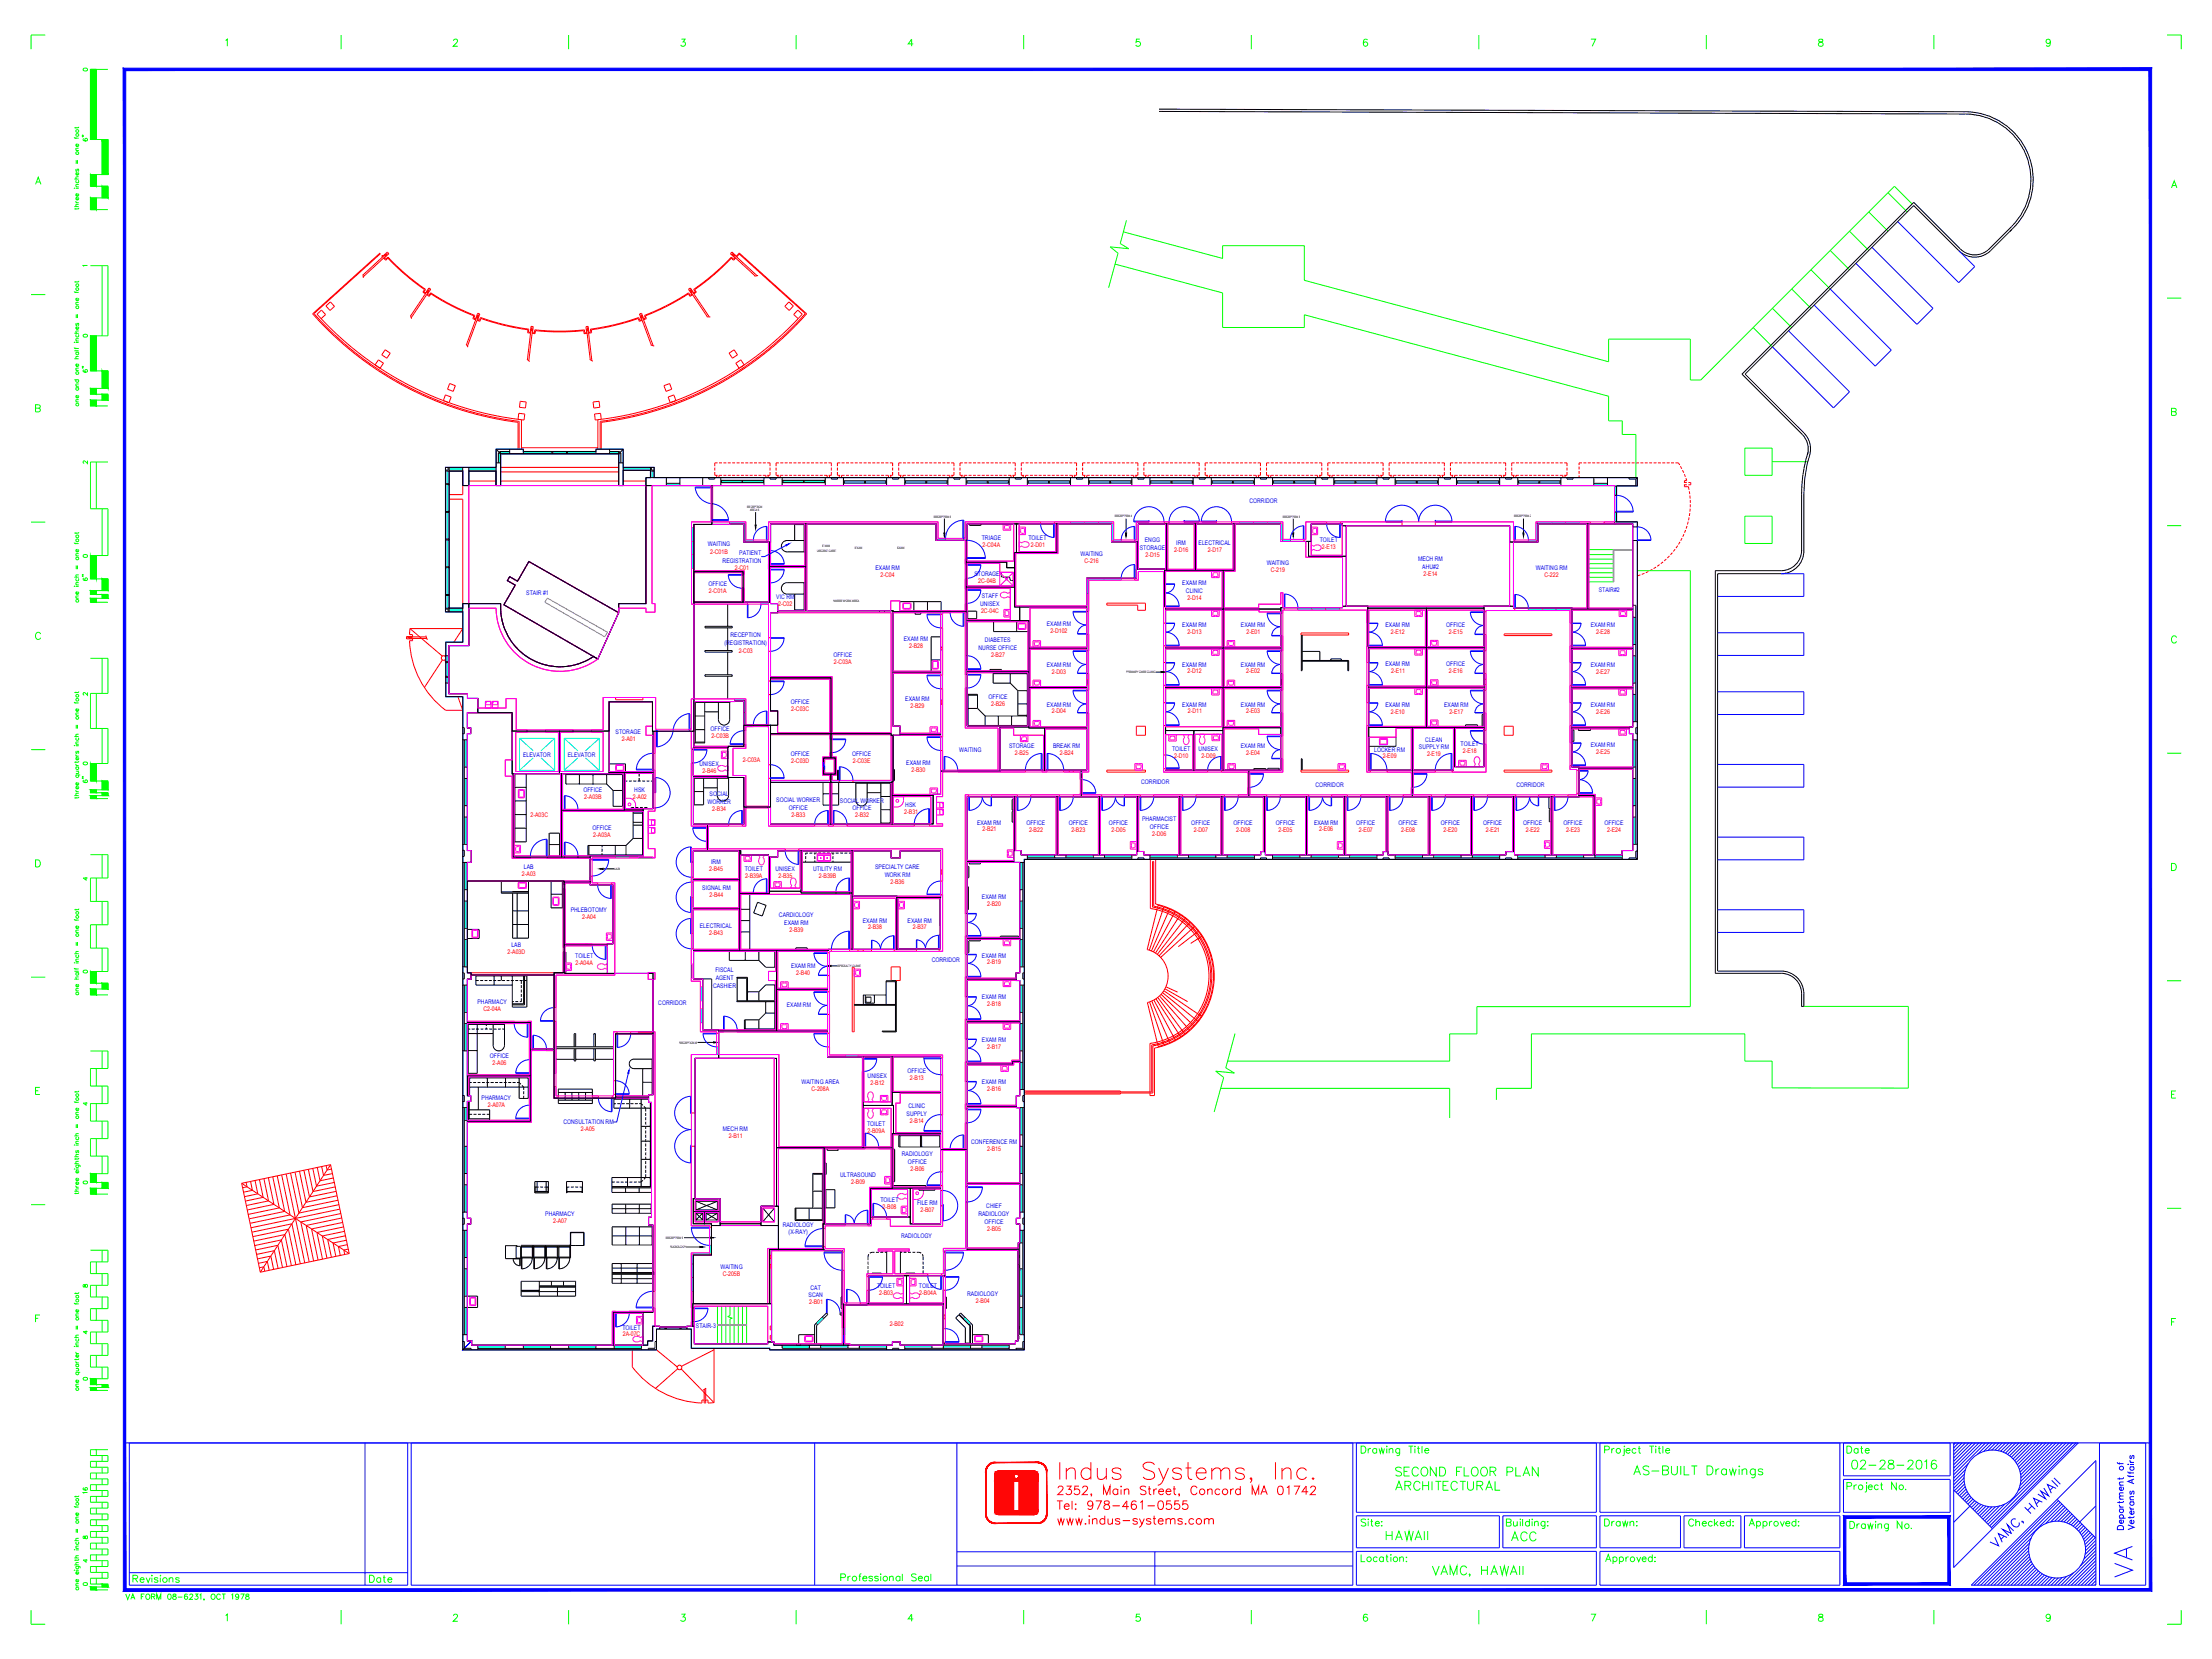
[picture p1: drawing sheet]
<svg xmlns="http://www.w3.org/2000/svg" width="1219mm" height="914mm" viewBox="0 0 1219 914" stroke-linecap="round" stroke-linejoin="round" font-family="sans-serif">
<defs><g id="words">
<text font-size="18.5" fill="#f00" x="583" y="820">Indus Systems, Inc.</text>
<text font-size="15" fill="#00f" x="1177" y="870" transform="rotate(-90 1177 870)">VA</text>
<text font-size="10.6" fill="#0f0" x="900" y="816">AS-BUILT Drawings</text>
<text font-size="10.1" fill="#f00" x="582" y="843">www.indus-systems.com</text>
<text font-size="10.1" fill="#0f0" x="788" y="870">VAMC, HAWAII</text>
<text font-size="9.7" fill="#f00" x="582" y="826">2352, Main Street, Concord MA 01742</text>
<g font-size="8.8" fill="#0f0">
<text x="768" y="815">SECOND FLOOR PLAN</text>
<text x="1020" y="811">02-28-2016</text>
<text x="768" y="823">ARCHITECTURAL</text>
<text x="1019" y="845">Drawing No.</text>
<text x="763" y="850">HAWAII</text>
<text x="832" y="851">ACC</text>
</g>
<text font-size="8.8" fill="#f00" x="582" y="833">Tel: 978-461-0555</text>
<text font-size="7.9" fill="#00f" x="1173" y="844" transform="rotate(-90 1173 844)">Department of</text>
<text font-size="7.9" fill="#0f0" x="462" y="873">Professional Seal</text>
<g font-size="7.5" fill="#0f0">
<text x="1017" y="802">Date</text>
<text x="749" y="842">Site:</text>
<text x="884" y="842">Drawn:</text>
<text x="930" y="842">Checked:</text>
<text x="749" y="862">Location:</text>
<text x="72" y="873">Revisions</text>
<text x="203" y="873">Date</text>
</g>
<text font-size="7.1" fill="#00f" x="1178" y="844" transform="rotate(-90 1178 844)">Veterans Affairs</text>
<text font-size="7.1" fill="#0f0" x="68" y="883">VA FORM 08-6231, OCT 1978</text>
<g font-size="6.2" fill="#0f0">
<text x="49" y="79" transform="rotate(-90 49 79)">6&quot;</text>
<text x="49" y="206" transform="rotate(-90 49 206)">6&quot;</text>
<text x="49" y="321" transform="rotate(-90 49 321)">6&quot;</text>
<text x="49" y="433" transform="rotate(-90 49 433)">6&quot;</text>
</g>
<text font-size="5.7" fill="#0f0" x="49" y="824" transform="rotate(-90 49 824)">16</text>
<g font-size="5.3" fill="#0f0">
<text x="44" y="117" transform="rotate(-90 44 117)">three inches = one foot</text>
<text x="44" y="225" transform="rotate(-90 44 225)">one and one half inches = one foot</text>
<text x="44" y="333" transform="rotate(-90 44 333)">one inch = one foot</text>
<text x="44" y="550" transform="rotate(-90 44 550)">one half inch = one foot</text>
</g>
<g font-size="4.9" fill="#0f0">
<text x="45" y="257">2</text>
<text x="45" y="385">2</text>
<text x="45" y="423">0</text>
<text x="45" y="486">4</text>
<text x="45" y="538">0</text>
<text x="45" y="610">4</text>
<text x="45" y="711">8</text>
<text x="45" y="736">4</text>
<text x="45" y="762">0</text>
<text x="45" y="849">8</text>
<text x="45" y="862">4</text>
<text x="45" y="875">0</text>
</g>
<g font-size="4.4" fill="#0f0">
<text x="45" y="40">0</text>
<text x="45" y="187">0</text>
<text x="45" y="308">0</text>
<text x="45" y="654">0</text>
</g>
<text font-size="3.5" fill="#0f0" x="45" y="148">1</text>
<g font-size="3.5" fill="#00f">
<text x="689" y="277">CORRIDOR</text>
<text x="541" y="298">TRIAGE</text>
<text x="567" y="297">TOILET</text>
<text x="631" y="299">ENGG</text>
<text x="727" y="299">TOILET</text>
<text x="390" y="301">WAITING</text>
<text x="407" y="306">PATIENT</text>
<text x="628" y="303">STORAGE</text>
<text x="648" y="301">IRM</text>
<text x="661" y="301">ELECTRICAL</text>
<text x="398" y="310">REGISTRATION</text>
<text x="596" y="307">WAITING</text>
<text x="698" y="311">WAITING</text>
<text x="782" y="309">MECH RM</text>
<text x="483" y="314">EXAM RM</text>
<text x="537" y="317">STORAGE</text>
<text x="784" y="314">AHU#2</text>
<text x="846" y="314">WAITING RM</text>
<text x="390" y="323">OFFICE</text>
<text x="652" y="322">EXAM RM</text>
<text x="290" y="328">STAIR #1</text>
<text x="428" y="330">VIC RM</text>
<text x="541" y="330">STAFF</text>
<text x="654" y="327">CLINIC</text>
<text x="881" y="326">STAIR#2</text>
<text x="540" y="334">UNISEX</text>
<text x="577" y="345">EXAM RM</text>
<text x="652" y="346">EXAM RM</text>
<text x="684" y="346">EXAM RM</text>
<text x="764" y="346">EXAM RM</text>
<text x="797" y="346">OFFICE</text>
<text x="877" y="346">EXAM RM</text>
<text x="403" y="351">RECEPTION</text>
<text x="498" y="353">EXAM RM</text>
<text x="543" y="354">DIABETES</text>
<text x="399" y="355">(REGISTRATION)</text>
<text x="539" y="358">NURSE OFFICE</text>
<text x="459" y="362">OFFICE</text>
<text x="577" y="367">EXAM RM</text>
<text x="652" y="367">EXAM RM</text>
<text x="684" y="367">EXAM RM</text>
<text x="764" y="367">EXAM RM</text>
<text x="797" y="367">OFFICE</text>
<text x="877" y="368">EXAM RM</text>
<text x="436" y="388">OFFICE</text>
<text x="499" y="387">EXAM RM</text>
<text x="545" y="385">OFFICE</text>
<text x="577" y="389">EXAM RM</text>
<text x="652" y="389">EXAM RM</text>
<text x="684" y="389">EXAM RM</text>
<text x="764" y="390">EXAM RM</text>
<text x="796" y="390">EXAM RM</text>
<text x="877" y="390">EXAM RM</text>
<text x="339" y="405">STORAGE</text>
<text x="392" y="403">OFFICE</text>
<text x="556" y="412">STORAGE</text>
<text x="580" y="412">BREAK RM</text>
<text x="646" y="414">TOILET</text>
<text x="661" y="414">UNISEX</text>
<text x="684" y="412">EXAM RM</text>
<text x="782" y="413">SUPPLY RM</text>
<text x="786" y="409">CLEAN</text>
<text x="805" y="411">TOILET</text>
<text x="877" y="412">EXAM RM</text>
<text x="288" y="417">ELEVATOR</text>
<text x="313" y="417">ELEVATOR</text>
<text x="436" y="417">OFFICE</text>
<text x="470" y="417">OFFICE</text>
<text x="529" y="414">WAITING</text>
<text x="757" y="414">LOCKER RM</text>
<text x="386" y="422">UNISEX</text>
<text x="500" y="422">EXAM RM</text>
<text x="322" y="436">OFFICE</text>
<text x="350" y="436">HSK</text>
<text x="629" y="432">CORRIDOR</text>
<text x="725" y="434">CORRIDOR</text>
<text x="836" y="434">CORRIDOR</text>
<text x="390" y="443">WORKER</text>
<text x="391" y="439">SOCIAL</text>
<text x="428" y="442">SOCIAL WORKER</text>
<text x="463" y="443">SOCIAL WORKER</text>
<text x="435" y="446">OFFICE</text>
<text x="470" y="447">OFFICE</text>
<text x="499" y="445">HSK</text>
<text x="539" y="455">EXAM RM</text>
<text x="566" y="455">OFFICE</text>
<text x="589" y="455">OFFICE</text>
<text x="611" y="455">OFFICE</text>
<text x="629" y="453">PHARMACIST</text>
<text x="657" y="455">OFFICE</text>
<text x="680" y="455">OFFICE</text>
<text x="703" y="455">OFFICE</text>
<text x="724" y="455">EXAM RM</text>
<text x="748" y="455">OFFICE</text>
<text x="771" y="455">OFFICE</text>
<text x="794" y="455">OFFICE</text>
<text x="817" y="455">OFFICE</text>
<text x="840" y="455">OFFICE</text>
<text x="862" y="455">OFFICE</text>
<text x="884" y="455">OFFICE</text>
<text x="327" y="457">OFFICE</text>
<text x="634" y="457">OFFICE</text>
<text x="289" y="479">LAB</text>
<text x="392" y="476">IRM</text>
<text x="482" y="479">SPECIALTY CARE</text>
<text x="410" y="480">TOILET</text>
<text x="427" y="480">UNISEX</text>
<text x="448" y="480">UTILITY RM</text>
<text x="488" y="483">WORK RM</text>
<text x="387" y="490">SIGNAL RM</text>
<text x="541" y="495">EXAM RM</text>
<text x="315" y="503">PHLEBOTOMY</text>
<text x="429" y="506">CARDIOLOGY</text>
<text x="432" y="510">EXAM RM</text>
<text x="476" y="509">EXAM RM</text>
<text x="500" y="509">EXAM RM</text>
<text x="386" y="512">ELECTRICAL</text>
<text x="282" y="522">LAB</text>
<text x="541" y="528">EXAM RM</text>
<text x="317" y="528">TOILET</text>
<text x="436" y="534">EXAM RM</text>
<text x="514" y="530">CORRIDOR</text>
<text x="394" y="536">FISCAL</text>
<text x="393" y="544">CASHIER</text>
<text x="395" y="540">AGENT</text>
<text x="541" y="551">EXAM RM</text>
<text x="263" y="553">PHARMACY</text>
<text x="363" y="554">CORRIDOR</text>
<text x="434" y="555">EXAM RM</text>
<text x="541" y="574">EXAM RM</text>
<text x="270" y="583">OFFICE</text>
<text x="500" y="591">OFFICE</text>
<text x="442" y="597">WAITING AREA</text>
<text x="478" y="594">UNISEX</text>
<text x="541" y="597">EXAM RM</text>
<text x="265" y="606">PHARMACY</text>
<text x="501" y="611">CLINIC</text>
<text x="500" y="615">SUPPLY</text>
<text x="311" y="620">CONSULTATION RM</text>
<text x="398" y="623">MECH RM</text>
<text x="478" y="621">TOILET</text>
<text x="535" y="631">CONFERENCE RM</text>
<text x="497" y="637">RADIOLOGY</text>
<text x="500" y="642">OFFICE</text>
<text x="463" y="649">ULTRASOUND</text>
<text x="485" y="663">TOILET</text>
<text x="505" y="664">FILE RM</text>
<text x="301" y="670">PHARMACY</text>
<text x="539" y="670">RADIOLOGY</text>
<text x="544" y="666">CHIEF</text>
<text x="431" y="676">RADIOLOGY</text>
<text x="543" y="674">OFFICE</text>
<text x="435" y="680">(X-RAY)</text>
<text x="497" y="682">RADIOLOGY</text>
<text x="397" y="700">WAITING</text>
<text x="447" y="711">CAT</text>
<text x="483" y="710">TOILET</text>
<text x="506" y="710">TOILET</text>
<text x="446" y="715">SCAN</text>
<text x="533" y="714">RADIOLOGY</text>
<text x="384" y="732">STAIR-3</text>
<text x="343" y="733">TOILET</text>
</g>
<g font-size="3.5" fill="#f00">
<text x="391" y="305">2-C01B</text>
<text x="542" y="301">2-C04A</text>
<text x="568" y="301">2-D01</text>
<text x="647" y="304">2-D16</text>
<text x="666" y="304">2-D17</text>
<text x="729" y="303">2-E13</text>
<text x="598" y="311">C-216</text>
<text x="631" y="307">2-D15</text>
<text x="405" y="314">2-C01</text>
<text x="700" y="315">C-219</text>
<text x="785" y="318">2-E14</text>
<text x="851" y="318">C-222</text>
<text x="485" y="318">2-C04</text>
<text x="539" y="321">2C-04B</text>
<text x="391" y="327">2-C01A</text>
<text x="429" y="334">2-C02</text>
<text x="654" y="331">2-D14</text>
<text x="541" y="338">2C-04C</text>
<text x="579" y="349">2-D102</text>
<text x="654" y="350">2-D13</text>
<text x="687" y="350">2-E01</text>
<text x="767" y="350">2-E12</text>
<text x="799" y="350">2-E15</text>
<text x="880" y="350">2-E28</text>
<text x="407" y="360">2-C03</text>
<text x="501" y="357">2-B28</text>
<text x="546" y="362">2-B27</text>
<text x="460" y="366">2-C03A</text>
<text x="580" y="371">2-D03</text>
<text x="654" y="371">2-D12</text>
<text x="687" y="371">2-E02</text>
<text x="767" y="371">2-E11</text>
<text x="799" y="371">2-E16</text>
<text x="880" y="371">2-E27</text>
<text x="546" y="389">2-B26</text>
<text x="436" y="392">2-C03C</text>
<text x="502" y="390">2-B29</text>
<text x="580" y="393">2-D04</text>
<text x="655" y="393">2-D11</text>
<text x="687" y="393">2-E03</text>
<text x="767" y="394">2-E10</text>
<text x="799" y="394">2-E17</text>
<text x="880" y="393">2-E26</text>
<text x="392" y="407">2-C03B</text>
<text x="343" y="408">2-A01</text>
<text x="559" y="416">2-B25</text>
<text x="584" y="416">2-B24</text>
<text x="647" y="418">2-D10</text>
<text x="662" y="418">2-D09</text>
<text x="687" y="416">2-E04</text>
<text x="762" y="418">2-E09</text>
<text x="787" y="417">2-E19</text>
<text x="806" y="415">2-E18</text>
<text x="880" y="415">2-E25</text>
<text x="387" y="426">2-B46</text>
<text x="409" y="420">2-C03A</text>
<text x="436" y="421">2-C03D</text>
<text x="470" y="421">2-C03E</text>
<text x="502" y="425">2-B30</text>
<text x="322" y="440">2-A03B</text>
<text x="349" y="440">2-A02</text>
<text x="393" y="447">2-B34</text>
<text x="498" y="449">2-B31</text>
<text x="292" y="450">2-A03C</text>
<text x="436" y="450">2-B33</text>
<text x="471" y="451">2-B32</text>
<text x="327" y="461">2-A03A</text>
<text x="542" y="458">2-B21</text>
<text x="567" y="458">2-B22</text>
<text x="591" y="458">2-B23</text>
<text x="613" y="458">2-D05</text>
<text x="635" y="461">2-D06</text>
<text x="658" y="458">2-D07</text>
<text x="681" y="458">2-D08</text>
<text x="705" y="458">2-E05</text>
<text x="727" y="458">2-E06</text>
<text x="749" y="458">2-E07</text>
<text x="772" y="458">2-E08</text>
<text x="796" y="458">2-E20</text>
<text x="819" y="458">2-E21</text>
<text x="841" y="458">2-E22</text>
<text x="863" y="458">2-E23</text>
<text x="886" y="458">2-E24</text>
<text x="391" y="480">2-B45</text>
<text x="288" y="483">2-A03</text>
<text x="411" y="484">2-B39A</text>
<text x="429" y="484">2-B35</text>
<text x="451" y="484">2-B39B</text>
<text x="491" y="487">2-B36</text>
<text x="391" y="494">2-B44</text>
<text x="544" y="499">2-B20</text>
<text x="321" y="507">2-A04</text>
<text x="391" y="516">2-B43</text>
<text x="435" y="514">2-B39</text>
<text x="478" y="512">2-B38</text>
<text x="503" y="512">2-B37</text>
<text x="280" y="526">2-A03D</text>
<text x="317" y="532">2-A04A</text>
<text x="544" y="532">2-B19</text>
<text x="439" y="537">2-B40</text>
<text x="266" y="557">C2-04A</text>
<text x="544" y="555">2-B18</text>
<text x="544" y="578">2-B17</text>
<text x="272" y="587">2-A06</text>
<text x="480" y="598">2-B12</text>
<text x="502" y="595">2-B13</text>
<text x="447" y="601">C-208A</text>
<text x="544" y="601">2-B16</text>
<text x="269" y="610">2-A07A</text>
<text x="320" y="623">2-A05</text>
<text x="502" y="619">2-B14</text>
<text x="402" y="627">2-B11</text>
<text x="478" y="625">2-B09A</text>
<text x="544" y="634">2-B15</text>
<text x="502" y="645">2-B06</text>
<text x="469" y="653">2-B09</text>
<text x="486" y="666">2-B08</text>
<text x="507" y="668">2-B07</text>
<text x="305" y="674">2-A07</text>
<text x="544" y="678">2-B05</text>
<text x="398" y="704">C-205B</text>
<text x="485" y="714">2-B03</text>
<text x="507" y="714">2-B04A</text>
<text x="446" y="719">2-B01</text>
<text x="538" y="718">2-B04</text>
<text x="490" y="731">2-B02</text>
<text x="343" y="736">2A-07C</text>
</g>
<g font-size="1.7">
<text x="412" y="280">RECEPTION</text>
<text x="413" y="282">AREA 5</text>
<text x="515" y="285">RECEPTION 6</text>
<text x="615" y="285">RECEPTION 4</text>
<text x="707" y="285">RECEPTION 3</text>
<text x="834" y="285">RECEPTION 2</text>
<text x="450" y="304">URGENT CARE</text>
<text x="453" y="302">EXAM</text>
<text x="471" y="303">EXAM</text>
<text x="495" y="303">EXAM</text>
<text x="459" y="332">NURSE WORK AREA</text>
<text x="621" y="371">PRIMARY CARE CLINIC</text>
<text x="339" y="479">LAB</text>
<text x="462" y="533">SPECIALTY CLINIC</text>
<text x="375" y="575">RECEPTION 8</text>
<text x="367" y="683">RECEPTION 9</text>
<text x="370" y="688">RADIOLOGY</text>
</g>
</g></defs>
<!-- layer: A-SHBD-TTLB -->
<g fill="none" stroke="#0f0" stroke-width=".55">
<path d="M25 19h-8v8M188 19v8M313 19v8M439 19v8M564 19v8M690 19v8M815 19v8M940 19v8M1066 19v8M1194 19h8v8M53 38v39M59 38h-9v39h9v19h-9v7h9v6h-9v7h9"/>
<path d="M124 22h1v3M250 23l1-1h1l-2 3h2M376 22h2l-2 1a1.3 1.3 0 0 1 1 2 1.3 1.3 0 0 1-2 0M503 24h-2l1-2v3M628 22h-2v1a1.4 1.4 0 0 1 2 0 1.4 1.4 0 0 1 0 2 1.4 1.4 0 0 1-2 0M754 22h-1a1.9 1.9 0 0 0-2 1 1.9 1.9 0 0 0 2 2 1.2 1.2 0 0 0 1-1 1.2 1.2 0 0 0-1-1 1.2 1.2 0 0 0-2 1M877 22h2l-1 3M1003 22v1a1.6 1.6 0 0 1 1 0 1.6 1.6 0 0 1 1 2h-3v-1l3-1v-1zM1130 23a1.2 1.2 0 0 1-2 1 1.2 1.2 0 0 1 0-2 1.2 1.2 0 0 1 2 0v1a1.8 1.8 0 0 1-1 2h-1M56 77v19M53 96v7M20 102l1-4 2 4"/>
<path d="M20 100h2M53 109v7M56 103v6M1197 104l1-4 2 4M1197 102h2M50 146h9v39h-9v19h9v10h-9v3h9v4h-9v3h9M56 146v39M17 162h8M1194 164h8M53 185v19M53 214v3M56 204v10"/>
<path d="M56 217v4M20 225h2v-2h-2v4h2v-1l-1-1M53 221v3M1197 227h2v-2h-2v4h2v-1v-1M53 255v25M59 255h-9v25h9v26h-9v13h9v7h-9v2h9v2h-9v2h9M17 288h8M56 280v26M1194 290h8M53 306v13M56 319v7M53 326v2"/>
<path d="M53 330v2M56 328v2M22 349a1.4 1.4 0 0 0-1 0 1.4 1.4 0 0 0-1 1v1a1.4 1.4 0 0 0 1 1 1.4 1.4 0 0 0 1 0M1200 351a1.4 1.4 0 0 0-2-1 1.4 1.4 0 0 0-1 2v1a1.5 1.5 0 0 0 1 1 1.5 1.5 0 0 0 2-1M50 363h9v19h-9v20h9v19h-9v9h9v5h-9v2h9v2h-9v1h9M56 363v19M41 387h2M42 381v1M42 387v1M42 394h1M42 400v2M43 400v2"/>
<path d="M43 391a.7 .7 0 0 1 0 1 .7 .7 0 0 1-1 0 .7 .7 0 0 1 0-1v1M43 393h-1v1M43 381v1h-2M53 382v20M17 413h8M41 411h.1M41 406h2M42 416v1M42 420h.1M42 417h1M42 411h1M42 410h1"/>
<path d="M42 414v1l1-1v1M42 407a.8 .8 0 0 0 0 1 .8 .8 0 0 0 1 0 .8 .8 0 0 0 0-1M43 417a1 1 0 0 1 0 2 .8 .8 0 0 1-1 0 1 1 0 0 1 0-2v2M43 420h-2M43 409h-1v1M43 405h-1v1M56 402v19M1194 415h8M41 439h2M42 435v1M42 421v1M42 439v1"/>
<path d="M42 436h1M42 427h2M42 425h1M42 423h1M42 422h1M42 427a.8 .8 0 0 0 0 1 .8 .8 0 0 0 1 0 .8 .8 0 0 0 0-1M42 423a.8 .8 0 0 0 0 1 .8 .8 0 0 0 1 0 .8 .8 0 0 0 0-1M43 425v1h-1M43 433a1 1 0 0 1 0 2 .7 .7 0 0 1-1 0 1 1 0 0 1 0-2v2M43 431a1 1 0 0 1 0 2 .7 .7 0 0 1-1 0 1 1 0 0 1 0-2v2M43 439v1h-2M43 437h-1v2"/>
<path d="M53 421v9M53 435v2M53 439v1M56 430v5M56 437v2M20 474h1a2.1 2.1 0 0 1 1 2 2.1 2.1 0 0 1-1 2h-1zM50 471h9v13h-9v13h9v13h-9v13h9v12h-9v7h9v3h-9v3h9M56 471v13M1197 476h1a2.1 2.1 0 0 1 2 2 2.1 2.1 0 0 1-2 2h-1zM53 484v13M56 497v13M53 510v13"/>
<path d="M17 539h8M53 535v7M56 523v12M53 545v3M56 542v3M1194 541h8M50 579h9v10h-9v10h9v9h-9v10h9v10h-9v9h9v10h-9v5h9v3h-9v3h9M56 579v10M22 599h-2v4h2M53 589v10M56 599v9M20 601h1"/>
<path d="M41 607v1h2M42 601v1M42 607v1M42 614h1M42 620v2M43 620v2M43 611a.8 .8 0 0 1 0 1 .8 .8 0 0 1-1 0 .8 .8 0 0 1 0-1v1M43 613h-1v1M43 601v1h-2M53 608v10M56 618v10M1197 603h1"/>
<path d="M1199 601h-2v4h2M41 631h.1M41 638h2M41 626h2M42 638v1M42 631h1M42 630h1M42 634v1l1-1v1M42 627a.8 .8 0 0 0 0 1 .8 .8 0 0 0 1 0 .8 .8 0 0 0 0-1M43 638v1h-2M43 636h-1v2M43 629h-1v1"/>
<path d="M43 625h-1v1M53 628v9M56 637v10M41 644h.1M41 657h2M41 641h2M42 653v1M42 642h2v1M42 657v1M42 654h1M42 644h1M42 642a.8 .8 0 0 0 0 1 .8 .8 0 0 0 1 0 .8 .8 0 0 0 0-1"/>
<path d="M43 652a.7 .7 0 0 1 0 1 .7 .7 0 0 1-1 0 .7 .7 0 0 1 0-1v1M43 649a1 1 0 0 1 0 2 .7 .7 0 0 1-1 0 1 1 0 0 1 0-2v2M43 645a.7 .7 0 0 1 0 1 .7 .7 0 0 1-1 0 .7 .7 0 0 1 0-1v2M43 657v1h-2M43 655h-1v2M43 640h-1v1M53 647v5M53 655v3M56 652v3M17 664h8M1194 666h8M50 689h9v7h-9v6h9v6h-9v7h9v6h-9v7h9v6h-9v7h9v6h-9v7h9v6h-9"/>
<path d="M53 696v6M56 689v7M41 718v1h2M42 712v1M42 718v1M43 712v1h-2M53 708v7M56 702v6M56 715v6M20 727h1M22 725h-2v4M41 737h2"/>
<path d="M42 725h1M42 731v2M42 738a.8 .8 0 0 0 0 1 .8 .8 0 0 0 1 0 .8 .8 0 0 0 0-1M43 731v2M43 722a.8 .8 0 0 1 0 1 .8 .8 0 0 1-1 0 .8 .8 0 0 1 0-1v1M43 736h-1v1M43 724h-1v1M53 721v7M53 734v7M56 728v6M1197 729h1M1199 727h-2v4"/>
<path d="M41 742h.1M42 750v1M42 745v1M42 749v1M42 756h2M42 754h1M42 752h1M42 751h1M42 746h1M42 742h1M42 741h1M42 756a1 1 0 0 0 0 2 .8 .8 0 0 0 1 0 1 1 0 0 0 0-2"/>
<path d="M42 752a.8 .8 0 0 0 0 1 .8 .8 0 0 0 1 0 .8 .8 0 0 0 0-1M43 754v1l-1 1M43 747a.7 .7 0 0 1 0 1 .7 .7 0 0 1-1 0 .7 .7 0 0 1 0-1v1M43 749h-2M43 740h-1v1M53 747v7M53 760v3M56 741v6M56 754v6M42 764h1M43 761a.7 .7 0 0 1 0 1 .7 .7 0 0 1-1 0 .7 .7 0 0 1 0-1v1M43 763h-1v1"/>
<path d="M50 763h9v2h-9v1h9M53 765v1M56 763v2M53 799v3M59 799h-9v3h9v3h-9v4h9v3h-9v3h9v3h-9M750 797h2a2.1 2.1 0 0 1 1 2 2.1 2.1 0 0 1-1 2h-2zM754 798v3M756 798l-1 1h-1M759 799a1.3 1.3 0 0 0-2 0 1.3 1.3 0 0 0 0 2 1.3 1.3 0 0 0 2-1M759 798v3M760 798l1 3 1-3v3l1-3M764 797h.1"/>
<path d="M764 798v3M766 799l1-1 1 1v2M766 798v3M771 798v4h-1M771 799a1.2 1.2 0 0 0-1 0 1.2 1.2 0 0 0 0 2 1.2 1.2 0 0 0 1-1M776 797h3M778 797v4M780 797h.1M780 798v3M781 798h1M782 797v3l1 1M784 797v4"/>
<path d="M785 799h3a1.3 1.3 0 0 0-2 0 1.3 1.3 0 0 0 0 2 1.3 1.3 0 0 0 2-1M884 799h3v-2h-3v4M888 798v3M890 798l-1 1h-1M895 797h.1M895 798v4h-1M896 799h2a1.3 1.3 0 0 0-2 0 1.3 1.3 0 0 0 0 2 1.3 1.3 0 0 0 2-1M902 799a1.3 1.3 0 0 0-2 0 1.3 1.3 0 0 0 0 2 1.3 1.3 0 0 0 2-1M903 798h1M903 797v3l1 1M909 797h3M910 797v4"/>
<path d="M912 797h.1M913 798v3M914 798h1M914 797v3l1 1M917 797v4M918 799h2a1.3 1.3 0 0 0-2 0 1.3 1.3 0 0 0 0 2 1.3 1.3 0 0 0 2-1M53 805v4M53 812v3M53 818v4M56 802v3M56 809v3M56 815v3"/>
<path d="M1018 819h2v-1l-2-1v4M1022 818v3M1023 818l-1 1v1M1029 817h.1M1029 818v4h-1M1030 820h2a1.3 1.3 0 0 0-2-1 1.3 1.3 0 0 0 0 2 1.3 1.3 0 0 0 2-1M1035 819a1.3 1.3 0 0 0-2 0 1.3 1.3 0 0 0 0 2 1.3 1.3 0 0 0 2-1M1036 818h2M1037 817v3l1 1M1045 817v4l-2-4v4M41 830v1h2M42 824v1"/>
<path d="M42 830v1M42 837h1M43 834a.7 .7 0 0 1 0 1 .7 .7 0 0 1-1 0 .7 .7 0 0 1 0-1v1M43 836h-1v1M43 824v1h-2M50 822h9v3h-9v3h9v3h-9v3h9v4h-9v3h9v3h-9M53 825v3M53 831v3M53 838v3M56 822v3M56 828v3M56 834v4"/>
<path d="M830 839h3v-1l-3-1v4h3v-2h-1M834 839v2h1l1-1M836 839v2M838 837h.1M838 839v2M839 837v4M843 839a1.3 1.3 0 0 0-2 0 1.3 1.3 0 0 0 0 2 1.3 1.3 0 0 0 2 0M843 837v4M844 837h.1M844 839v2M846 839h1h1v2M846 839v2"/>
<path d="M852 839l-1 3h-1M852 839a1.3 1.3 0 0 0-2 0 1.3 1.3 0 0 0 0 2 1.3 1.3 0 0 0 2 0M853 839h.1M965 840h2M968 839a1.3 1.3 0 0 1 2 0 1.3 1.3 0 0 1 0 2 1.3 1.3 0 0 1-2 0M968 839v3M972 839a1.3 1.3 0 0 1 2 0 1.3 1.3 0 0 1 0 2 1.3 1.3 0 0 1-2 0M972 839v3M975 839v2M977 839h-1l-1 1M981 839l1 2 1-2M984 840h2a1.3 1.3 0 0 0-2-1 1.3 1.3 0 0 0 0 2 1.3 1.3 0 0 0 2 0"/>
<path d="M990 839a1.3 1.3 0 0 0-2 0 1.3 1.3 0 0 0 0 2 1.3 1.3 0 0 0 2 0M990 837v4M991 839h.1M1050 821h1M41 859h2M41 849h2M41 854h.1M42 860h.1M42 854h1M42 853h1M42 843v2M42 850a.8 .8 0 0 0 0 1 .8 .8 0 0 0 1 0 .8 .8 0 0 0 0-1"/>
<path d="M43 843v2M43 859v1h-2M43 857l-1 1v1M43 852h-1v1M43 848h-1v1M50 847h9v4h-9v3h9v3h-9M53 844v3M53 851v3M53 857v3M56 841v3M56 847v4M56 854v3"/>
<path d="M853 841h.1M885 859h2M889 859a1.3 1.3 0 0 1 2 0 1.3 1.3 0 0 1 0 1 1.3 1.3 0 0 1-2 0M889 858v4M893 859a1.3 1.3 0 0 1 1 0 1.3 1.3 0 0 1 0 1 1.3 1.3 0 0 1-1 0M893 858v4M896 858v3M898 858h-1l-1 1M902 858l1 3 1-3M905 859h2a1.3 1.3 0 0 0-2 0 1.3 1.3 0 0 0 0 2 1.3 1.3 0 0 0 2-1M911 859a1.3 1.3 0 0 0-2 0 1.3 1.3 0 0 0 0 1 1.3 1.3 0 0 0 2 0M911 857v4"/>
<path d="M912 858h.1M964 841l2-4 1 4M991 841h.1M41 866h.1M41 863h2M42 863h2v1M42 874h1M42 865h1M42 863a.8 .8 0 0 0 0 1 .8 .8 0 0 0 1 0 .8 .8 0 0 0 0-1M43 871a.7 .7 0 0 1 0 1 .7 .7 0 0 1-1 0 .7 .7 0 0 1 0-1v1M43 866a.7 .7 0 0 1 0 1 .7 .7 0 0 1-1 0 .7 .7 0 0 1 0-1v2M43 873h-1v1"/>
<path d="M43 861h-1v2M50 860h9v3h-9v4h9v3h-9M50 873h9v2h-9M50 876h9M53 863v4M53 870v3M53 875v1M56 860v3M56 867v3M56 873v2M885 861l1-4 2 4M912 860h.1"/>
<path d="M17 887v8h8M124 890h1v4M188 887v8M250 891l1-1h1l-2 4h2M313 887v8M376 890h2l-2 1a1.3 1.3 0 0 1 1 2 1.3 1.3 0 0 1-2 0M439 887v8M503 892h-2l1-2v4M564 887v8M628 890h-2v1a1.4 1.4 0 0 1 2 0 1.4 1.4 0 0 1 0 2 1.4 1.4 0 0 1-2 0M690 887v8M754 890h-1a1.8 1.8 0 0 0-2 2 1.8 1.8 0 0 0 2 1 1.2 1.2 0 0 0 0-2 1.2 1.2 0 0 0-2 1"/>
<path d="M815 887v8M877 890h2l-1 4M940 887v8M1003 890v1a1.6 1.6 0 0 1 1 1 1.6 1.6 0 0 1 1 1h-3v-1l3-1v-1zM1066 887v8M1130 891a1.2 1.2 0 0 1-2 1 1.2 1.2 0 0 1 0-2 1.2 1.2 0 0 1 2 0v1a1.8 1.8 0 0 1-1 3l-1-1M1202 887v8h-8"/>
<circle cx="43" cy="396" r=".8"/>
<circle cx="43" cy="386" r=".8"/>
<circle cx="43" cy="383" r=".8"/>
<circle cx="43" cy="616" r=".8"/>
<circle cx="43" cy="606" r=".8"/>
<circle cx="43" cy="604" r=".8"/>
<circle cx="43" cy="715" r=".8"/>
<circle cx="43" cy="717" r=".8"/>
<circle cx="43" cy="727" r=".8"/>
<circle cx="43" cy="766" r=".8"/>
<circle cx="892" cy="800" r="1.3"/>
<circle cx="1026" cy="820" r="1.3"/>
<circle cx="1048" cy="820" r="1.3"/>
<circle cx="43" cy="829" r=".8"/>
<circle cx="43" cy="839" r=".8"/>
<circle cx="43" cy="827" r=".8"/>
<circle cx="979" cy="840" r="1.3"/>
<circle cx="900" cy="859" r="1.3"/>
<circle cx="43" cy="876" r=".8"/>
</g>
<g fill="none" stroke="#00f" stroke-width=".55">
<path d="M69 38h1116v757h-1116zM71 795h154v79h-154zM201 795v79M227 795h519v79h-519zM449 795v79M527 795v79M748 795h132v39h-132zM882 795h132v39h-132zM1016 795h59v18h-59zM1077 795h69l-69 69zM1078 795l-1 1M1080 795l-3 3"/>
<path d="M1081 795l-4 5M1083 795l-6 7M1085 795l-8 9M1087 795l-10 10M1089 795l-12 12M1091 795l-14 14M1093 795l-16 16M1094 795l-17 18M1096 795l-6 7M1098 795l-5 5M1100 795l-4 4M1102 795l-4 4"/>
<path d="M1104 795l-4 4M1105 795l-4 5M1107 795l-4 5M1109 795l-5 5M1111 795l-6 6M1113 795l-6 7M1115 795l-7 7M1117 795l-8 8M1118 795l-8 9M1120 795l-10 10M1122 795l-11 11M1124 795l-12 12"/>
<path d="M1126 795l-13 14M1128 795l-15 15M1129 795l-16 16M1131 795l-17 18M1133 795l-19 20M1135 795l-21 22M1137 795l-24 24M1139 795l-27 27M1141 795l-45 45M1142 795l-45 46M1144 795l-46 47M1157 795h26v79h-26z"/>
<path d="M1016 815h59v19h-59zM1083 815l-6 5M1083 816l-6 6M1083 812l-6 6M1083 818l-5 5M1083 819l-4 5M1083 810l-6 7M1085 807l-8 8M1131 816l3 3M1132 820l-2 1M1132 815l4 3M1155 805v69h-68z"/>
<path d="M748 835h78v18h-78zM828 835h52v18h-52zM882 835h44v18h-44zM928 835h32v18h-32zM961 835h53v18h-53zM1077 821l21 22M1084 821l-4 3M1084 822l-3 3M1085 823l-3 3M1086 824l-3 3M1086 830l-9 9M1087 825l-3 3"/>
<path d="M1087 826l-2 3M1088 827l-2 3M1089 828l-3 3M1091 829l-4 3M1092 829l-4 4M1093 830l-4 4M1095 830l-5 5M1096 830l-5 6M1098 831l-6 5M1100 831l-7 6M1102 830l-8 8M1105 829l-10 10"/>
<path d="M1111 837a1.8 1.8 0 0 0-2 1 1.8 1.8 0 0 0 0 2l1 1a1.8 1.8 0 0 0 2 0 1.8 1.8 0 0 0 1-2M1115 839h-1h1v1M1116 831l3 3M1118 828l4 4M1120 830l-2 2M1124 827l-2 2M1126 828l-5-2 2 5M1127 820l2 4-4-2 3 4-5-2M1133 820l-4-2 2 5M1134 826l21 22M1135 827l-47 47M1136 828l-46 46"/>
<path d="M1136 829l-44 45M1137 830l-9 10M1138 831l-8 8M1139 832l-7 6M1140 833l-6 5M1141 834l-5 5M1142 835l-4 4M1143 835l-4 4M1144 836l-4 4M1145 837l-3 3M1146 838l-3 3M1147 839l-3 3"/>
<path d="M1155 830l-9 9M527 855h219M637 855v19M748 855h132v19h-132zM882 855h132v19h-132zM1099 847l3 5-5-2M1105 847l-2 1M1106 847l-5-2 3 5M1110 844l-4-4 3 5-5-2 3 3M1118 855l-19 19M1118 853l-21 21M1118 856l-17 18"/>
<path d="M1119 851l-24 23M1119 858l-16 16M1119 859l-14 15M1119 848l-25 26M1148 840l-3 3M1148 841l-2 3M1149 842l-3 3M1150 843l-3 3M1151 844l-3 3M1152 845l-4 3M1153 846l-4 4M1154 847l-5 4"/>
<path d="M1155 847l-6 6M1155 849l-6 6M1155 851l-6 6M1155 853l-6 6M1155 855l-8 8M1155 856l-17 18M1155 858l-15 16M71 867h154M527 863h219M1120 861l-13 13M1120 862l-12 12M1121 863l-11 11"/>
<path d="M1122 864l-10 10M1123 865l-9 9M1124 866l-8 8M1125 867l-7 7M1126 867l-7 7M1127 868l-6 6M1128 869l-5 5M1130 869l-5 5M1131 870l-4 4M1133 870l-4 4M1134 870l-3 4M1137 870l-5 4"/>
<path d="M1139 869l-5 5M1143 867l-7 7M1155 860l-13 14M1155 862l-12 12M1155 864l-10 10M1155 866l-8 8M1155 867l-6 7M1155 869l-4 5M1155 871l-2 3M1155 873v1"/>
<circle cx="1098" cy="815" r="16"/>
<circle cx="1134" cy="854" r="16"/>
</g>
<g fill="#00f" stroke="#00f" stroke-width=".55">
<path d="M1016 835l1 2 58-2zM1017 837l58-2-1 2zM1075 835l-1 2 1 37zM1074 837l1 37-1-2zM1016 874h59l-1-2zM1016 874l1-2h57zM1016 835v39l1-2zM1016 835l1 2v35z"/>
<path d="M68 38v839l1-1zM68 38l1 1v837zM68 38l1 1 1117-1zM69 39l1117-1-1 1zM1186 38l-1 1 1 838zM1185 39l1 838-1-1zM68 877h1118l-1-1zM68 877l1-1h1116z"/>
</g>
<g fill="#0f0" stroke="#0f0" stroke-width=".55">
<path d="M50 38v39h3zM50 38h3v39z"/>
<path d="M56 77v19h3zM56 77h3v19z"/>
<path d="M56 103v6h3zM56 103h3v6z"/>
<path d="M50 96v7h3zM50 96h3v7z"/>
<path d="M50 655v3h3zM50 655h3v3z"/>
<path d="M50 875v1h3zM50 875h3v1z"/>
<path d="M56 873v2h3zM56 873h3v2z"/>
<path d="M50 760v3h3zM50 760h3v3z"/>
<path d="M50 765v1h3zM50 765h3v1z"/>
<path d="M56 763v2h3zM56 763h3v2z"/>
<path d="M56 652v3h3zM56 652h3v3z"/>
<path d="M50 647v5h3zM50 647h3v5z"/>
<path d="M50 545v3h3zM50 545h3v3z"/>
<path d="M50 535v7h3zM50 535h3v7z"/>
<path d="M56 542v3h3zM56 542h3v3z"/>
<path d="M50 421v9h3zM50 421h3v9z"/>
<path d="M50 439v1h3zM50 439h3v1z"/>
<path d="M50 435v2h3zM50 435h3v2z"/>
<path d="M56 437v2h3zM56 437h3v2z"/>
<path d="M56 430v5h3zM56 430h3v5z"/>
<path d="M50 330v2h3zM50 330h3v2z"/>
<path d="M50 326v2h3zM50 326h3v2z"/>
<path d="M56 328v2h3zM56 328h3v2z"/>
<path d="M56 319v7h3zM56 319h3v7z"/>
<path d="M50 306v13h3zM50 306h3v13z"/>
<path d="M56 204v10h3zM56 204h3v10z"/>
<path d="M50 221v3h3zM50 221h3v3z"/>
<path d="M56 217v4h3zM56 217h3v4z"/>
<path d="M50 214v3h3zM50 214h3v3z"/>
<path d="M50 185v19h3zM50 185h3v19z"/>
<path d="M50 109v7h3zM50 109h3v7z"/>
</g>
<g fill="#f00" stroke="#f00" stroke-width=".55">
<path d="M550 811h20zM550 811h20z"/>
<path d="M550 811h21zM550 811h21z"/>
<path d="M550 811h21zM549 811h22z"/>
<path d="M549 811h22zM549 811h22z"/>
<path d="M549 811l23 1zM549 811l23 1z"/>
<path d="M549 812h23zM549 812h23z"/>
<path d="M548 812h24zM548 812h24z"/>
<path d="M548 812h24zM548 812h24z"/>
<path d="M560 812h12zM560 812h12z"/>
<path d="M548 812h12zM548 812h12z"/>
<path d="M561 812l11 1zM561 812l11 1z"/>
<path d="M548 812h12zM548 812l12 1z"/>
<path d="M561 813h11zM561 813h11z"/>
<path d="M548 813h12zM548 813h11z"/>
<path d="M561 813h11zM561 813h11z"/>
<path d="M548 813h11zM548 813h11z"/>
<path d="M561 813h11zM561 813h11z"/>
<path d="M548 813h11zM548 813h11z"/>
<path d="M561 813h11zM561 813h11z"/>
<path d="M548 813h11zM548 813h11z"/>
<path d="M561 813h11zM561 813h11z"/>
<path d="M548 813h11zM548 813h11z"/>
<path d="M561 813h11zM561 813h11z"/>
<path d="M548 813h11zM548 813h11z"/>
<path d="M561 813h11zM561 813h11z"/>
<path d="M548 813h11zM548 813h11z"/>
<path d="M561 813l11 1zM561 813l11 1z"/>
<path d="M548 813h11zM548 813l11 1z"/>
<path d="M561 814h11zM561 814h11z"/>
<path d="M548 814h11zM548 814h11z"/>
<path d="M561 814h11zM561 814h11z"/>
<path d="M548 814h11zM548 814h11z"/>
<path d="M561 814h11zM561 814h11z"/>
<path d="M548 814h11zM548 814h11z"/>
<path d="M561 814l11 1zM561 814l11 1z"/>
<path d="M548 814l11 1zM548 814l11 1z"/>
<path d="M561 815h11zM561 815h11z"/>
<path d="M548 815h11zM548 815h11z"/>
<path d="M561 815h11zM561 815h11z"/>
<path d="M548 815h12zM548 815h12z"/>
<path d="M561 815h11zM561 815h11z"/>
<path d="M548 815h12zM548 815h12z"/>
<path d="M561 815h11zM560 815h12z"/>
<path d="M548 815h12zM548 815h12z"/>
<path d="M548 815l24 1v-1zM548 815l24 1h-24z"/>
<path d="M562 816l10 17v-17zM562 816l10 17h-10z"/>
<path d="M548 816l11 17v-17zM548 816l11 17h-11z"/>
<path d="M562 833h10zM562 833h10z"/>
<path d="M548 833h11zM548 833h11z"/>
<path d="M548 833h24zM548 833h24z"/>
<path d="M548 833h24zM548 833h24z"/>
<path d="M548 833h24zM548 833l24 1z"/>
<path d="M548 834h24zM548 834h24z"/>
<path d="M549 834h23zM549 834h22z"/>
<path d="M549 834h22zM549 834l22 1z"/>
<path d="M549 835h22zM549 835h22z"/>
<path d="M550 835h21zM550 835h20z"/>
<path d="M550 835h20zM550 835h20z"/>
<path d="M543 811l1 23zM543 811l1 23z"/>
<path d="M543 834v1zM544 834l-1 1zM543 835v1zM544 835l-1 1zM543 836h1zM544 836v1zM544 836v1zM544 837l1 1zM544 837l1 1zM545 838l1 1zM545 838l1 1zM546 839h1zM546 839h1zM547 839v1zM547 839v1zM547 839l1 1zM547 839l1 1zM548 839l1 1zM548 839l1 1z"/>
<path d="M549 839h23zM549 840l23-1z"/>
<path d="M572 839v1zM572 839v1zM572 839l1 1zM572 839l1 1zM573 839h1zM573 839h1zM574 839h1zM574 839h1zM575 839v-1zM575 839v-1zM575 838h1zM575 838h1zM576 838v-1zM576 837v1zM576 837l1-1zM576 836v1zM577 836h-1zM577 836h-1zM577 835v1zM577 835v1zM577 834v1zM577 834v1z"/>
<path d="M577 811v23zM577 811v23z"/>
<path d="M577 810v1zM577 810v1zM577 809v1zM576 809l1 1zM576 808v1zM576 808v1zM575 807l1 1zM575 807l1 1zM574 807h1zM574 807h1zM574 806v1zM574 806v1zM573 806l1 1zM573 806l1 1zM572 806h1zM572 806h1z"/>
<path d="M549 806h23zM549 806h23z"/>
<path d="M548 806h1zM548 806h1zM547 806h1zM547 806h1zM546 807h1zM546 807h1zM545 807h1zM545 807h1zM545 808v-1zM545 808v-1zM545 808h-1zM544 808h1zM544 808v1zM544 809v-1zM544 809l-1 1zM544 809l-1 1zM543 810v1zM544 810l-1 1zM544 811h-1z"/>
</g>
<g fill="none" stroke="#f00" stroke-width=".55">
<path d="M549 811h1h20h2v2v20v1l-2 1h-20l-1-1-1-1v-20zM559 816h3v17h-3z"/>
<circle cx="560" cy="814" r="1.3"/>
</g>
<!-- layer: A-WALL-INTR -->
<g fill="none" stroke="#f00" stroke-width=".55">
<path d="M276 258h65M248 275h7v58M255 268v5h-7M258 265h15M273 268h-15v65h18a33 33 0 0 0 16 30 33 33 0 0 0 35-1M276 265h65M276 268h65M276 260h65M343 265h13M343 268h13v65h-15v5l-49-28-7 10-4-2-1 2 4 3-6 10 52 30M359 268v65h2v4h-5v-2h-15M392 268h1"/>
<path d="M381 299h1M381 298h1M381 291h1M402 288v1h-20v26h28v2h-1v-1h-27v16h27v-8h1v8h2v1h-31v-45h11v-1h1v1h18v11M402 289h9M410 288v11h5v-1h-5M424 299h1M517 297h4v1h-5v-9h-71v48h46v-6h5v6h28v1h-4v1h-2v-1h-26v32h26v-24h2v26h-2v-1h-26v29h4v4h22v-24h2v26h-2v-1h-26v33h26v-24h2v10v2v13h-4v15h4v1h-8v-1h1v-15h-21v15h12v1h-37v-1h24v-23h-21v-1h21v-25h-32v2h-2v-2h-32v17h-1v-21h-1v-2h1v-16h1v9h4v12h28v-30h-32v1h-1v-16h1v14h34v31h32v-66h-66v13h-1v-30h1v12h4v4h15v-24h-19v1h-1v-3h1v1h19v-23h-19v15h-1v-5h-1v-1h1v-10h93v10M590 288v1M598 288v1M605 288v1M606 288v1"/>
<path d="M613 288v11h5v-1h-5M614 299v-11h-33v1h1v15h-20v-15h12v-1h-42v9h-1v1h2v-9h26v20h-26v-1h-1v3h1v-1h18v5h8v8h-26v-4h-1v6h1v-1h24v18h-24v-9h-1v4h-1v1h1v23h1v-18h34v27h-34v-1h-1v3h1v-1h34v29h-34v-21h-1v22h18v23h-22v2h37v-2h-14v-23h8v4h16v19h-1v2h3v-2h-1v-22h23v22h-13v2h14v-33h-1v8h-31v-21h31h1v-9h-1v7h-31v-20h31v1h1v-10h-1v8h-31v-22h31v2h1v-18M614 289h-31v16h-23v29h39v-15h19v1h-19M683 288v1M691 288v1M698 288v1M699 288v1M706 288v10h5v-1h-5M707 289h-26v26h-6v20h19v-2h12v-6h1v8h1v1h-1v2h-1v-1h-12v-1h-19v21h31v-7h1v9h-1v-1h-31v20h31v-7h1v9h-1h-31v21h31v-8h1v13h-1v-1h-12v-3h-19v22h31v-6h1v8h-18h-1h-15l1-2v-19h-15v19h7v2h-25v-2h1h15v-19h-15v11h-1v-16h1v1h32v-21h-32v7h-1v-9h1h32v-20h-32v7h-1v-9h1v1h32v-21h-32v7h-1v-9h1v1h32v-20h-32v7h-1v-7h-14v5h-2v-1h1v-20h-1v-1h1v-10h7v1h-6v25h15v-25v-1h2v1v25h14v-25h-5v-1h17v1h-11v25h21v-25h-1v-1h28v10M720 288h11v1h-8v17h17v-17h-1v-1h34v2h-31v44h90v-44h-41v-2h43v10h1v1h-1v36h1v2h-16h-1v-1h-31v20h31v-6h1v9h-1v-1h-31v20h31v-7h1v9h-1v-1h-31v21h31v-7h1v10h-1v-2h-16v22h16v-13h1v16h-19v-2h1v-23h-22v23h12v2h-12h-1h-14v-2h14v-23h-9v5h-15v18h1v2h-2v-26h1h32v-21h-32v8h-1v-9h1h32v-20h-32v7h-1v-9h1h32v-20h-32v7h-1v-7h-38v-1h25v-28h-20v-9h-1v-1h1zM847 299v-11h30v1h-1v46h24M847 289h28v46h-33v2h23"/>
<path d="M848 288v11h-6v-1h6M855 288v1M856 288v1M863 288v1M871 288v1M890 288h-6v1h6M381 306h1M381 313h1M608 319v1M609 319v1M258 335h15a35 35 0 0 0 56 28M424 332h-5v1h5"/>
<path d="M424 325h1M485 337h3M505 338v-1h2v1M599 327h1M610 332h21v4h-4v-2h-17zM723 335v1M730 335v1M731 335v1M738 335v1M850 335v2M857 335v2M858 335v2"/>
<path d="M865 335v8h1v-7h34M518 357h1v1h-1M717 349h26v1h-26zM829 349h26v1h-26zM900 357h-34v-1h-1v9h1v-7h34M600 374h-1v3h1M707 374h-1v3h1M819 374h-1v3h1M900 379h-34v-1h-1v9h1v-7h34M263 390h16v-5h6v17h6v2h-7v21h24v-21h-7v-2h15v2h-7v21h23v-21h-6v-2h6v-18h7v2h15v-2h7v18h1v1h-1v12h-1v-10h-4v-5h4v-13h-24v38h24v-1h1v13h-1v-11h-15v20h15v-1h1v2h-4v21h4v5l-1-1-34 1v1h-1v-1h-6v-1h36v-25h-36v-1h25v-20h-34v20h1v1h-1v25h1v1h-9v-1h7v-46h-26v46h9v1h-10v-45h-3v-9h3v-26h-18M405 385v2h-23v24h28v-1h1v2h-7v15h7v17h1l-1 11h-2v-1h1v-25h-28v25h20v1h-12v1h-1v-1h-8v-34h1v7h19v-16h-19v1h-1v-10h-1v-1h1v-17h30v18h-1v-18M405 386h6"/>
<path d="M410 393h1M410 392h1M410 399h1M411 399h4v2h-4M520 386h-1v2h1M626 400h5v5h-5zM829 400h5v5h-5zM900 401h-34v-1h-1v9h1v-7h32M424 429h1v1h32v-3h-4v-3h2v2h5v-8h-5v2h-2v-3h4v-2h2v2h2v10h-2v3h4v1h-5v23h1v1h-2v-1v-23h-32v23h24v1h-25v-10h-1zM532 424v2M589 426v-1h3v1M595 426v4h1v-4"/>
<path d="M610 424h21v2h-21zM688 438v-4h1v4M717 424h26v2h-26zM778 438v-4h1v4M829 424h26v2h-26zM900 423h-34v-1h-1v2h4v1h1v-1h30M285 472v1M339 472v1M347 472v1M381 468h52v1h-4v3h-4v17h16v-20h-1v-1h80v18h-2v-17h-22v4h-5v-4h-21v25h48v-1h2v31h-2v-1v-28h-23v28h10v1h-12v-1h1v-28h-24v28h10v1h-12v-1h1v-30h-1v-2h1v-22h-27v22h19v2h-38v-1h1v-21h-16v21h7v1h-7v30h50v1h-1v1h-1v-1h-27v21h27v-7h1v9h-1v-1h-27v22h27v-9h1v11h-1v-1h-50v-1h21v-28h-3v-5h4v-11h-46v16h5v28h12v1h-3v1h-1v-1h-9v-28h-5v-18h26v-22h-25v14h-1v-20h1v5h25v-15h-25v1h-1v-3h1v1h25v-15h-25v6h-1zM389 468v-4h1v4M520 480h-1v2h1"/>
<path d="M559 474h-26v-35h1v-1h-2v65h1v-28h26M559 469v-30h-12v-1h14v1h-1v30M582 471v-32h-14v-1h16v1h-1v32M605 471v-32h-13v-1h3v-1h1v1h11v1v32M627 469v-30h-7v-1h8v1v30M650 471v-32h-14v-1h16v1h-1v32M673 471v-32h-14v-1h16v1h-1v32M696 469v-30h-14v-1h16v1h-1v30M720 471v-32h-14v-1h15v1v32M741 471v-32h-7v-1h9v1h-1v32M764 469v-30h-14v-1h16v1h-1v30M787 471v-32h-14v-1h16v1h-1v32"/>
<path d="M811 471v-32h-14v-1h15v1v32M834 469v-30h-14v-1h16v1h-1v30M855 471v-32h-7v-1h9v1h-1v32M878 471v-32h-14v-1h5v-1h1v1h9v33M310 486h15v-3h1v4h3v1h-4v-1h-14v1h-1zM310 490h1v30h15v1h-15v1h-1zM542 517v1M550 517v1M562 517h-29v-1h-1v10h1v-8h29M260 536h50v-11h1v12h24v-16h-1v-1h4v-32h-1v-1h2v50h-33v18h-1v-18h-45M322 520h2v1h-2zM357 536h4v4h-4z"/>
<path d="M470 533h1v36h-1zM473 524v-1h3v1M491 533h5v7h-5zM560 539h-27v-1h-1v11h1v-9h27M386 544h1M386 552h1M386 556h1M258 563h25v1h-25M291 563h2v15h1v1h-1v5h-1v-20h-1zM305 563h1v29h-1v-13h-4v-1h4zM338 569h2v1h-1v26h-1zM348 569h4h9v143h-1v-37h-3v-4h2v-63h-2v-3h-20v-1h1v-1h1v1h18v-1h3v-33h-12z"/>
<path d="M386 564h1M562 563h-29v-1h-1v11h1v-9h29M258 592h34h1v17h-1v-15h-34M258 594v10M305 599h1v5h2v1h-3zM395 581v-4h1v4M466 582v1M473 582v1M562 584h-4v2h-25v-1h-1v11h1v-9h26v-2h3M258 617h34h1v2h-35M326 604h4v1h-4zM518 601v-9h2v22h-2v-11h-22v5h-2v16h24h2v22h-2v-21h-26v29h26v-1h2v3h-2v-1h-15v20h15v-10h2v11h-29v-4h-2v-1h11v-15h-20v15h1v1h-1v4h-2v-1h1v-21h12v-21h-7v-1h7v-21h-15v21h1v1h-22v42h11v1h-11v1h-1v-44h-25v42h-37v1h-1h-10v-44h2v29h14v12h22v-8h8v-82h-44v30h-2v-32h48v51h46v-41h1v16h15v-24h-15h-1h-19v-6h1v5h63v1h-2v-1h-26v20h26"/>
<path d="M560 609h-27h-1v2h1v-1h27M520 633h4v1h-4M562 652h-29v-33h-1v14h-1v1h1v20h1v-1h29M383 662h13v5h-13zM383 668h5v5h-5zM389 668h7v5h-7zM420 666h7v7h-7zM381 692h11v-6h-1v6M381 697h1M382 691v28h41v-31h31v-1h1v1h10v2h-1v-1h-39v51M392 691h-11v30h2v-1h40v20M425 692v2"/>
<path d="M425 697v2M447 689h2M484 688h17v2h-8v12h18v1h-10v15h19v-7h1v21h-1v-13h-46v-1h4v-7h1v7h19v-15h-19v1h-1v-2h14v-12h-8zM561 688h-28v-26h-1v26h-12v2h1v-1h40M381 712h1M381 704h1M464 700h1v18h2v1h-1v13h-2zM482 719h2M494 719h2M507 719h2M520 700h1v4l-2-1v-1h1zM361 731v-10h-1v2h-13v1h7v17"/>
<path d="M381 731v-3h2v3M425 731v2M425 736v2M521 725h-1v2h1M338 741v-18h1v1v17M427 741h37v-1h2v1h2M439 741h2M520 741v-1h1v1"/>
</g>
<!-- layer: A-FLOR-PFIX -->
<g fill="none" stroke="#f0f" stroke-width=".55">
<path d="M553 289h4v3h-4zM554 290h2v1l-2 1zM562 291h3v4h-3zM563 292l2-1-1 3h-1zM563 299a1.9 1.9 0 0 1 3 0 1.9 1.9 0 0 1 0 2h-3M564 299h-2v2h2M723 291h3v4h-3zM725 294l1-3h-2v3h1M551 315l4 4M551 315h8M551 315v8M555 319l-4 4"/>
<path d="M555 319l4 4M559 315l-4 4M559 315v8M668 315h4v3h-4zM669 316h2v2h-2zM727 300l-3 1h-1v2h1h3M727 300a1.5 1.5 0 0 1 1 2 1.5 1.5 0 0 1-1 1M498 336v-4h4v4M498 336h4M498 333h4v2h-4zM551 323h8M553 327h1"/>
<path d="M553 326a1.7 1.7 0 0 0-1 3 1.7 1.7 0 0 0 2 0h1h2v-2h-2l-1-1M553 336h4v4h-4zM554 337h2v2h-2zM668 336h4v4h-4zM669 337h2v2h-2zM780 336h4v4h-4zM781 337l-1 2h1h2v-2M781 337h2M892 336h5v4h-5zM894 337l-1 2h3l-1-2M894 337h1M561 346h4"/>
<path d="M561 346l1-2h3v2M565 344h-4v3l4-1M566 344v2M569 353h5v4h-5zM572 356l1-2h-3v2h2M668 358h4v3h-4zM669 359h2v1l-2 1zM676 353h5v4h-5zM677 354h3v2h-3zM780 358h4v3h-4zM781 359l2-1v2h-2zM788 353h5v3h-5z"/>
<path d="M789 354h3v1l-3 1zM892 358h4v3h-4zM893 359v2h3l-1-2h-1M514 364h3v5h-3zM514 365h3v3h-3zM569 375h5v3h-5zM572 378l1-2h-3v2h2M668 380h4v3h-4zM676 375h5v3h-5zM677 376h3v1l-3 1zM780 379h4v4h-4zM788 375h5v3h-5z"/>
<path d="M789 375h3v2h-3zM892 380h4v3h-4zM268 387v3h3v-3M268 387h.1M268 387h3M268 388h.1M268 388h2M268 387v1M270 387v1M270 388h.1M271 387h.1M271 387v3h4v-3"/>
<path d="M272 387h2M272 388h.1M272 388h2M272 387v1M274 387h.1M274 388h.1M274 387v1M569 397h5v4h-5zM570 398v2h2M570 398h3M573 398l-1 2M669 381l2-1v2h-2z"/>
<path d="M676 397h5v4h-5zM677 398h3v2h-3zM781 380h2v2h-2zM788 397h5v3h-5zM789 398l3-1v2h-3zM893 381v2h3v-2M893 380v1M894 380l2 1M398 414h3v4h-3zM398 415h2v2h-2zM513 401h4v3h-4zM513 403h1h2"/>
<path d="M513 403l1-2h2v2M562 405h5v4h-5zM565 408h1v-2h-3v2h3M644 405h4v3h-4zM648 407l-3 1v-2h2l1 1M655 410v-5h-3l1 1a2.1 2.1 0 0 0-1 3 2.1 2.1 0 0 0 3 1M661 406v2v2M662 406l-1-1h3v1a2.1 2.1 0 0 1 0 3 2.1 2.1 0 0 1-2 1M668 405h4v3h-4zM669 406h2l1 1-3 1zM761 407l-1 3h4v-3M761 407h3"/>
<path d="M761 408h3v2h-3zM804 419h4v4h-4zM807 420v1M807 420h-2v2l2-1M813 418a2.1 2.1 0 0 1 3 1 2.1 2.1 0 0 1-1 2v2h-2v-2a3 3 0 0 1 0-3zM892 402h4v3h-4zM894 403h1l1 1-3 1v-2M286 435h3v5h-3zM286 436h3l-1 3h-2zM340 425h4M340 422h3v2h-3zM344 425h.1"/>
<path d="M344 422h-4v3M344 422v3M345 440a5 5 0 0 1 4 1 5 5 0 0 1 1 5h-5zM396 423a3 3 0 0 1 4 0l1-1v3l-1-1a2.1 2.1 0 0 1-3 1 2.1 2.1 0 0 1-1-2zM492 439h6a5 5 0 0 1-1 5 5 5 0 0 1-5 1zM513 434h4v4h-4zM513 435h3v2h-2zM625 421h5v3h-5zM626 422h3v1l-2 1zM677 421h4v3h-4zM677 422h3v1l-2 1zM737 421h5v3h-5z"/>
<path d="M738 422h3v1l-2 1zM849 421h4v3h-4zM850 422h3v1l-3 1zM879 440h4v4h-4zM357 452h4v3h-4zM357 456h4v3h-4zM359 452l2 1v2h-2zM359 456l2 1v2h-2zM361 459h.1M516 442h4v3h-4zM516 446h4v3h-4zM518 449h.1"/>
<path d="M518 442v3h2M518 449v-3l2 1v2M518 442h.1M518 442l2 1v2M518 449h2M520 449h.1M880 441l2-1v3h-2M880 441v2M283 466h4v4h-4zM286 467h-2v2h2M286 467v2M410 471h4v4h-4z"/>
<path d="M411 472h2l1 2h-3zM418 471h3v2a2.1 2.1 0 0 1 0 2 2.1 2.1 0 0 1-2 1 3 3 0 0 1 0-4zM450 471h8M451 470v5M451 470h7v5M451 475h7M451 472h3v2h-3zM454 472h4v2h-4zM555 468h4v5h-4zM558 470l-2-1v3l2-1M558 470v1M623 464h4v4h-4z"/>
<path d="M625 465h1M625 465h-1v2h2v-2M737 464h4v4h-4zM739 465h1M739 465h-1v2h2v-2M851 463h4v5h-4zM854 465l-2-1v3h2v-2M286 489v-3h4v3M286 489h4M286 489v-2h3v2M286 489h3M308 495h-3v3h3"/>
<path d="M308 495v3M308 495h-3v4h3M308 495v4M426 486h5v3h-5zM428 487h2v1l-3 1v-2M437 484a4 4 0 0 0-1 4v1h3l-1-1a2.9 2.9 0 0 0 0-4M437 484h1M470 497h4v4h-4zM471 498h2v2h-2zM495 497h4v4h-4zM498 498l-1-1-1 1v2h1h1M498 498v2"/>
<path d="M260 513h3v4h-3zM261 513h2v3h-2zM334 514h4v4h-4zM336 515h1l-1 3M337 515h-2v3h2M553 518h4v3h-4zM554 519h2v1l-2 1zM311 531h4v4h-4zM312 534h2v-3l-2 1v2M330 532a3 3 0 0 1 3 0l2-1v3h-2a2.1 2.1 0 0 1-2 0 2.1 2.1 0 0 1-1-2zM471 534h3v4h-3zM474 535h-1h-1v2l1 1 1-1"/>
<path d="M474 535v2M430 541h4v4h-4zM431 542h3v2h-3zM553 540h4v4h-4zM554 541h2v2h-2zM430 564h4v4h-4zM431 565h3v2h-3zM553 564h4v3h-4zM554 567v-2h2v1v1M554 567h2M552 587h4v4h-4zM552 590l1-2h2v2"/>
<path d="M552 589l1 1M555 589l-2 1M479 612a2.1 2.1 0 0 0-1 3 2.1 2.1 0 0 0 3 1v-2v-1M479 606l-1 1h3v-1M479 612l-1-1h3v1M481 612v1M481 606h.1M481 606a1.9 1.9 0 0 0 0-3 1.9 1.9 0 0 0-2 0v3M485 604h4v3h-4zM485 611h4v3h-4zM486 605l3-1-1 2h-2zM486 612h2l1 2h-3z"/>
<path d="M488 648h3v5h-3zM488 649h2v3h-2zM495 658a3 3 0 0 1 4 0h1v3l-1-1a2.1 2.1 0 0 1-3 1 2.1 2.1 0 0 1-1-3zM503 655h6a5 5 0 0 1-1 5 5 5 0 0 1-5 1zM497 665h3v4h-3zM497 666h2v2h-2zM259 715h3v5l-3-1zM262 716h-3v3h3M262 716v3M493 713a3 3 0 0 1 4 0h1v3l-2-1a2.1 2.1 0 0 1-2 1 2.1 2.1 0 0 1-1-3zM494 705h4v4h-4zM495 708h2"/>
<path d="M495 708v-3l2 1v2M501 713h2a2.1 2.1 0 0 1 2 0 2.1 2.1 0 0 1 1 2 3 3 0 0 1-3 0l-2 1zM501 705h4v4h-4zM504 708h-1M504 708v-3l-2 1 1 2M349 737a3 3 0 0 1 4 0h1v2h-1a2.1 2.1 0 0 1-3 1 2.1 2.1 0 0 1-1-3zM351 726h3v4h-3zM353 726l1 1-1 2M353 726h-2v3h2M444 736v4M444 736l4 1v3h-4M444 737h3l1 2h-4z"/>
<path d="M537 736h4l1 3-5 1zM541 737h-3v2h3M541 737v2"/>
<circle cx="555" cy="319" r=".3"/>
<circle cx="499" cy="336" r=".1"/>
<circle cx="500" cy="336" r=".1"/>
<circle cx="501" cy="336" r=".1"/>
<circle cx="562" cy="344" r=".1"/>
<circle cx="563" cy="344" r=".1"/>
<circle cx="564" cy="344" r=".1"/>
<circle cx="517" cy="366" r=".1"/>
<circle cx="517" cy="367" r=".1"/>
<circle cx="268" cy="387" r=".2"/>
<circle cx="272" cy="387" r=".2"/>
<circle cx="762" cy="407" r=".1"/>
<circle cx="763" cy="407" r=".1"/>
<circle cx="286" cy="438" r=".1"/>
<circle cx="286" cy="437" r=".1"/>
<circle cx="341" cy="425" r=".1"/>
<circle cx="342" cy="425" r=".1"/>
<circle cx="347" cy="443" r=".8"/>
<circle cx="361" cy="456" r=".2"/>
<circle cx="361" cy="452" r=".2"/>
<circle cx="495" cy="441" r=".8"/>
<circle cx="520" cy="442" r=".2"/>
<circle cx="520" cy="446" r=".2"/>
<circle cx="452" cy="473" r=".2"/>
<circle cx="452" cy="473" r=".1"/>
<circle cx="456" cy="473" r=".2"/>
<circle cx="456" cy="473" r=".1"/>
<circle cx="287" cy="489" r=".1"/>
<circle cx="288" cy="489" r=".1"/>
<circle cx="289" cy="489" r=".1"/>
<circle cx="308" cy="497" r=".1"/>
<circle cx="308" cy="498" r=".1"/>
<circle cx="308" cy="496" r=".1"/>
<circle cx="260" cy="515" r=".1"/>
<circle cx="260" cy="514" r=".1"/>
<circle cx="506" cy="658" r=".8"/>
<circle cx="259" cy="717" r=".1"/>
<circle cx="259" cy="718" r=".1"/>
<circle cx="445" cy="739" r=".1"/>
<circle cx="446" cy="739" r=".1"/>
<circle cx="447" cy="739" r=".1"/>
<circle cx="539" cy="739" r=".1"/>
<circle cx="540" cy="739" r=".1"/>
</g>
<!-- layer: A-GLAZ -->
<g fill="none" stroke="#0ff" stroke-width=".55">
<path d="M246 260v7M247 260v7M248 259h7M248 258h7M248 258v1M255 258v1M258 259h15M258 258h15M259 258v1M273 258v1M275 255h1M275 251h1"/>
<path d="M275 250v5M276 250v5M276 250h5M276 249h5M276 249v1M281 249v1M288 250h16M288 249h16M289 249v1M304 249v1M305 250h7M305 249h7"/>
<path d="M305 249v1M312 249v1M313 250h15M313 249h15M313 249v1M328 249v1M336 250h5M336 249h5M336 249v1M341 249v1M341 250v5M341 255h1"/>
<path d="M341 251h1M342 250v5M343 259h16M343 258h16M344 258v1M358 258v1M359 260v3M360 260v3M246 260h1M246 267v15M246 266h1M246 268h1"/>
<path d="M247 267v15M359 263h1M359 260h1M367 267h8M368 267h.1M374 267h.1M398 266h11M398 265h11M398 265v1M409 265v1M409 266h12M409 265h12"/>
<path d="M410 265v1M420 265v1M432 266h11M432 265h11M432 265v1M442 265v1M443 266h11M443 265h11M444 265v1M454 265v1M465 266h12M465 265h12"/>
<path d="M466 265v1M476 265v1M477 266h11M477 265h11M477 265v1M488 265v1M499 266h11M499 265h11M500 265v1M510 265v1M511 266h11M511 265h11"/>
<path d="M511 265v1M522 265v1M533 266h11M533 265h11M533 265v1M544 265v1M545 266h11M545 265h11M545 265v1M555 265v1M567 266h11M567 265h11"/>
<path d="M567 265v1M578 265v1M578 266h12M578 265h12M579 265v1M589 265v1M600 266h12M600 265h12M601 265v1M611 265v1M612 266h11M612 265h11"/>
<path d="M613 265v1M623 265v1M634 266h12M634 265h12M635 265v1M645 265v1M646 266h11M646 265h11M646 265v1M657 265v1M668 266h11M668 265h11"/>
<path d="M668 265v1M679 265v1M680 266h11M680 265h11M680 265v1M691 265v1M702 266h11M702 265h11M702 265v1M713 265v1M714 266h11M714 265h11"/>
<path d="M714 265v1M724 265v1M736 266h11M736 265h11M736 265v1M746 265v1M747 266h12M747 265h12M748 265v1M758 265v1M769 266h12M769 265h12"/>
<path d="M770 265v1M780 265v1M781 266h11M781 265h11M781 265v1M792 265v1M803 266h11M803 265h11M804 265v1M814 265v1M815 266h11M815 265h11"/>
<path d="M815 265v1M826 265v1M837 266h11M837 265h11M837 265v1M848 265v1M849 266h11M849 265h11M849 265v1M860 265v1M878 267h8M879 267h.1"/>
<path d="M886 267h.1M890 268v5M890 268h1M890 273h1M891 268v5M246 282v15M246 298v14M246 281h1M246 283h1M246 297h1M246 298h1M247 282v15"/>
<path d="M247 298v14M382 291h.1M382 291v7M382 299v7M382 298h.1M382 299h.1M402 288h8M403 288h.1M410 288h.1M410 297h1M410 289h1M410 289v9"/>
<path d="M411 289v9M411 298h4M412 298h.1M415 298h.1M424 299v5M424 300h.1M517 297h4M517 297h.1M521 297h.1M590 288h8M591 288h.1M597 288h.1"/>
<path d="M598 288h7M599 288h.1M605 288h.1M606 288h7M606 288h.1M612 288h.1M613 297h.1M613 289h.1M613 289v9M614 298h4M614 298h.1M618 298h.1"/>
<path d="M683 288h8M684 288h.1M690 288h.1M691 288h7M692 288h.1M698 288h.1M699 288h7M699 288h.1M705 288h.1M706 289h1M706 297h1M706 289v8"/>
<path d="M707 289v8M707 298h4M707 298h.1M711 298h.1M842 298h5M843 298h.1M846 298h.1M847 297h.1M847 289v9M847 289h.1M848 288h7M848 288h.1"/>
<path d="M855 288h.1M856 288h7M856 288h.1M862 288h.1M863 288h8M864 288h.1M870 288h.1M890 283h1M890 282v6M890 287h1M891 282v6M246 313v15"/>
<path d="M246 312h1M246 313h1M247 313v15M382 306v7M382 305h.1M382 306h.1M382 313h.1M424 303h.1M599 320v7M600 320v7M600 319h8M600 319h.1"/>
<path d="M608 319h.1M609 319h9M609 319h.1M618 319h.1M246 328v7M246 327h1M246 329h1M246 335h1M247 328v7M248 336h7M248 336h.1M255 336h.1"/>
<path d="M419 333h5M419 332h5M420 332v1M423 332v1M424 321v4M424 325h.1M424 322h.1M599 320h1M599 327h1M715 336h8M715 335h8M716 335v1"/>
<path d="M722 335v1M723 336h7M723 335h7M724 335v1M730 335v1M731 336h7M731 335h7M731 335v1M738 335v1M842 336h8M843 336h.1M850 336h.1"/>
<path d="M850 336h7M851 336h.1M857 336h.1M858 336h7M858 336h.1M865 336h.1M901 340v15M901 341h.1M901 355h.1M246 366h1M246 361v4M246 365v8"/>
<path d="M246 373v4M246 372h1M246 362h1M246 364h1M246 374h1M246 376h1M247 361v4M247 365v8M247 373v4M901 362h.1M901 376h.1M901 361v16"/>
<path d="M405 386h5M405 386h.1M410 386h.1M410 386v6M410 393v6M410 387h1M410 392h1M410 393h1M410 398h1M411 386v6M411 393v6M411 400h4"/>
<path d="M412 400h.1M415 400h.1M901 383v15M901 383h.1M901 397h.1M257 408v15M257 408h.1M901 408h.1M901 408v15M257 429v15M257 422h.1M257 429h.1"/>
<path d="M528 425h4M528 425h.1M532 425h.1M596 426v4M596 429h.1M596 426h.1M688 434h1M688 434v4M688 438h1M689 434v4M778 434v4M778 434h1"/>
<path d="M778 438h1M779 434v4M901 429v15M901 422h.1M901 429h.1M257 450v15M257 444h.1M257 451h.1M901 450v15M901 444h.1M901 451h.1M257 475v15"/>
<path d="M257 465h.1M257 476h.1M285 472h7M285 473h7M285 472v1M292 472v1M339 472h8M340 472h.1M346 472h.1M390 467h.1M390 464v4M390 464h.1"/>
<path d="M563 475v15M563 476h.1M566 472h15M567 472h.1M581 472h.1M588 472h15M588 472h.1M602 472h.1M609 472h15M609 472h.1M623 472h.1M634 472h15"/>
<path d="M634 472h.1M648 472h.1M655 472h15M656 472h.1M670 472h.1M676 472h15M677 472h.1M691 472h.1M701 472h15M702 472h.1M716 472h.1M723 472h15"/>
<path d="M723 472h.1M737 472h.1M744 472h15M744 472h.1M759 472h.1M769 472h15M769 472h.1M784 472h.1M790 472h15M791 472h.1M805 472h.1M812 472h15"/>
<path d="M812 472h.1M826 472h.1M837 472h15M837 472h.1M851 472h.1M858 472h15M858 472h.1M872 472h.1M879 472h15M880 472h.1M894 472h.1M901 465h.1"/>
<path d="M257 497v15M257 497h.1M257 490h.1M563 497v15M563 497h.1M563 490h.1M257 518v15M257 518h.1M257 511h.1M542 517h8M542 517h.1M550 517h.1"/>
<path d="M563 518v15M563 518h.1M563 511h.1M257 533h.1M563 533h.1M257 543v15M257 543h.1M257 558h.1M386 544h1M386 544v8M386 556v8M386 551h1"/>
<path d="M386 557h1M387 544v8M387 556v8M563 543v15M563 543h.1M563 558h.1M257 564v15M257 565h.1M257 579h.1M386 563h1M395 577h1M395 577v4"/>
<path d="M396 577v4M563 564v15M563 565h.1M563 579h.1M395 581h1M466 582h7M467 582h.1M472 582h.1M563 585v15M563 586h.1M257 611h.1M257 611v6"/>
<path d="M257 617h.1M563 611h.1M563 611v15M563 600h.1M257 632v15M257 632h.1M520 633h4M520 634h4M520 633v1M523 633v1M563 632v15M563 625h.1"/>
<path d="M563 632h.1M257 653v15M257 646h.1M257 653h.1M563 653v15M563 646h.1M563 653h.1M257 678v15M257 679h.1M257 668h.1M563 678v7M563 679h.1"/>
<path d="M563 668h.1M257 699v15M257 700h.1M257 693h.1M381 692v5M381 697v7M381 697h1M381 696h1M381 692h1M382 692v5M382 697v7M382 691h9"/>
<path d="M383 691h.1M391 691h.1M391 690h1M391 686v5M391 687h1M392 686v5M563 699v15M563 700h.1M563 685h.1M257 714h.1M381 711h1M381 704v8"/>
<path d="M381 705h1M381 704h1M382 704v8M563 714h.1M257 721v15M257 721h.1M257 735h.1M364 732h3M364 732h.1M366 732h.1M367 732h8M368 732h.1"/>
<path d="M374 732h.1M375 732h4M376 732h.1M378 732h.1M450 729l1 1M453 727h.1M453 726l-3 4M454 727l-4 3M531 727h1M532 726v1M532 727l2 3M532 727h.1"/>
<path d="M532 727l3 2M534 730h1M535 729l-1 1M535 729v1M563 721h.1M563 721v15M563 735h.1M263 742h15M263 743h15M264 742v1M278 742v1M288 742h15"/>
<path d="M288 743h15M289 742v1M303 742v1M313 742h15M313 743h15M314 742v1M328 742v1M338 742h16M338 743h16M339 742v1M353 742v1M431 742h15"/>
<path d="M431 743h15M432 742v1M446 742v1M452 743h15M452 742h15M453 742v1M467 742v1M474 743h15M474 742h15M474 742v1M488 742v1M499 743h15"/>
<path d="M499 742h15M499 742v1M513 742v1M520 743h15M520 742h15M520 742v1M535 742v1M541 743h15M541 742h15M542 742v1M556 742v1"/>
</g>
<!-- layer: $POLYLINE_SP -->
<g fill="none" stroke="#000" stroke-width=".55">
<path d="M248 260h7v8h3v-8h15v8h3v-18h65v18h2v-9h16v4h-3v70h-15v5l-49-28-7 10-4-2-1 2 4 3-6 10 49 29a33 33 0 0 1-35 1 33 33 0 0 1-16-30h-21v2h-7zM392 268h498v21h-42v10h-16v-9h-92v-1h-17v9h-17v-9h-79v10h-14v-10h-80v9h-17v-9h-91v10h-15v-10h-18zM382 289h28v10h14v33h-14v-17h-28zM425 289h19v23h-20zM444 289h72v9h17v39h-89zM533 289h27v16h-1v8h-4v-3h-22zM560 289h23v16h-23zM627 289h16v25h-1h-15zM643 289h16v25h-16zM659 289h21v25h-21zM680 289h26v9h15v9h21v27h-2v1l-66 1v-22h6zM723 289h17v1h2v17h-21v-9h2z"/>
<path d="M742 290h90v9h2v35h-16v1h-64v-1h-12zM834 299h14v-10h27v47h-9v-1h-32zM875 289h25v47h-25zM281 318l4 2 7-10 49 28-11 25-52-30 6-10-4-3zM382 315h28v17h-28zM424 312h20v25h-15v-4h-4v-1h-1zM533 310h22v3h4v11h-26zM559 305h24v-16h30v10h14v15h-1v5h-27v16h-40zM599 319h27v-5h16v20v90h46v15h-92v-15h3zM642 314h32v22h-32v-2zM258 333h18a33 33 0 0 0 16 30 33 33 0 0 0 35-1l3 1 11-25v-5h15v-65h36v21h-10v114h-22v-16h-24v16h-54v-10h-19v-8h-5v-3h-11v-26h11zM382 332h43v1h4v5h-4v54h4v8h-19v-14l-28 1z"/>
<path d="M425 338h4v-1h63v63h4v5h-5v-1h-33v-30h-33zM492 337h26v33h-26zM518 337h15v63h18v25h-33zM533 324h26v11h3v7h-29v-5zM562 335h37v22h-32v-15h-5zM642 336h32v21h-32zM674 336h32v21h-32zM706 335h34v-1h14v22v68h24v15h-90v-15h18zM754 335h32v22h-32v-1zM786 335h32v22h-32zM818 334h16v1h32v88h4v16h-92v-15h23v-1h17zM866 336h34v21h-34z"/>
<path d="M533 342h34v28h-34zM567 357h32v22h-32zM642 357h32v22h-32zM674 357h32v22h-32zM754 357h32v22h-32zM786 357h32v22h-32zM866 357h34v22h-34zM425 374h33v30h-33v-4h4v-8h-4zM492 370h26v35h-22v-5h-4zM533 370h34v31l-34-1zM567 379h32v22h-32zM642 379h32v24h-32z"/>
<path d="M674 379h32v22h-32zM754 379h32v22h-32zM786 379h32v22h-32zM866 379h34v22h-2h-32zM258 393h24l1 79h42v14h-14h-53v-11h2v-6h-2v-65h1v-3h-1zM336 387h24v39h-24zM382 387l28-1v25l-28 1zM410 400h15v45h-15v-16h-9v-17v-1h9zM282 403h26v23h-26zM308 403h28v23h-28zM360 403h22v51h8v15h-8v71h5v28h9v15h-13v78h-1v14h10v17h-10v39h-3h-19v8h-3v2h-3v-18h6v-48h-3v-4h2v-63h-2v-5h3v-66h-25v-17h3v-32h-13v-16h30v-26h5zM382 412h19v16h-19z"/>
<path d="M425 404h33v14h-4v9h4v4h-33zM454 418h6v9h-6zM458 404h33v1h1v26h-34v-4h2v-9h-2zM492 405h4h22v33h-4h-22v-7zM551 401h25v23h-25zM576 401h23v23h-23zM642 403h16v21h-16zM658 403h16v21h-16zM674 401h32v23h-32zM754 401h24v23h-24zM778 401h24v22h-1v1h-23zM802 401h16v22h-16z"/>
<path d="M866 401h32v3h2v19h-30h-4zM283 426h27v46h-27zM310 426h26h8v21h-34zM344 426h16v20h-5h-11zM382 428l28 1v25h-28zM425 431h33v23h-33zM458 431h34v23h-34zM492 438h22v16h-22zM533 439h26v30v6h-26zM559 439h24v32h-20v-2h-4zM583 439h23v32h-23zM606 439h21v30v2h-21z"/>
<path d="M627 439h23v32h-20v-2h-3zM650 439h23v32h-23zM673 439h24v30h-2v2h-22zM697 439h23v32h-23v-2zM720 439h21v32h-21zM741 439h23v30h-2v2h-21zM764 439h24v32h-23v-2h-1zM788 439h23v32h-23zM811 439h23v30h-4v2h-19zM834 439h21v32h-20v-2h-1zM855 439h15h9v32h-24zM870 423h30v46h-6v2h-15v-32h-9z"/>
<path d="M310 447l45-1v26h-30h-15zM390 454h20v-9h15v9h89v-16h4v-13l78-1v15h-63v195h-15v-52l-62 1v-59l1-1h61v-54h-22v4h-5v-4h-62v3h-5v-1h-16v-2h-18zM382 469h26v16h-26zM408 469v2h16v1v20h-16zM424 472h5v-3h13v22h-18zM442 469h28v23h-28zM470 469h21v4h5v-4h22v26l-48-1zM533 475h26h3v42h-29zM258 486h53v50h-6v1h-45v-1h-2zM311 486h14v2h13v32h-3v1h-24zM382 485h26v16h-26zM408 492h16v-1h18v1h28v31h-13v1h-49z"/>
<path d="M470 494h24v29h-24zM494 495h24v28h-24zM382 501h26v23h-26zM533 517h29v19h-2v4h-27zM260 537h45v41h-13v-14h-34v-24h2zM305 536l55 1v33h-21v35h-34zM311 521h24v16l-24-1zM382 524h46v44h-32h-9v-28h-5zM428 524h28v21h-28zM533 540h27h2v23h-29zM428 545h28v23h-28zM258 564h34v29h-34z"/>
<path d="M292 578h13v27h34h18v3h2v63h-2v4h3v48h-22v18h-78v-2h-2v-64h1v-3h-1v-54h34zM339 570h21v33h-3v2h-18zM396 568h60v15h20v50h-48v-50h-32zM533 563h29v22h-4v1h-25zM258 593h34v25h-34v-11h1v-3h-1zM383 583h45v82h-9v10h-22v-14h-14zM476 583h16v26h-16zM492 582h26v20h-26zM533 586h25v-1h4v19h-2v6h-27zM476 609h16v16v8h-16zM492 602h26v23h-26v-16zM533 610h27v1h2v41h-29z"/>
<path d="M428 633h26v42v14h-25v-24h-1zM454 633h38v22h-12v20h-26zM492 625h26v30h-26zM480 655h22v16h-22zM502 655h16v20h-16zM533 652h29v20h-2v3h2v10h-1v4h-28zM382 661h15v7h-15zM382 668h6v7h-6zM388 668h9v7h-5h-4zM392 675h5h22h10v14h-5v30h-42v-27h10zM419 665h10v10h-10zM454 675h26v-4h22v4h16v-41h15v55h-12v14h-42v16h-1h-13h-1v-30h-10z"/>
<path d="M424 689h30h10l1 52h-38v-1h-2v-21h-1zM521 689h12h28v50h-1v2h-40v-38h1zM382 719h43v21h-2v1h-40v-10h-1zM465 719h13h42v22h-24v-1h-4v1h-27zM479 703h21v16h-21zM500 703h20v16h-20zM338 723h16v18h-16z"/>
</g>
<!-- layer: A-ROOF-OTLN -->
<g fill="none" stroke="#f00" stroke-width=".55">
<path d="M394 258v1M396 255h-2v2M396 255h2M399 255h1M401 255h2M404 255h1M406 255h2M408 255h2M411 255h1M413 255h2M416 255h1M418 255h2"/>
<path d="M420 255h2M423 255h1v2M424 258v1M428 258v1M429 255h-1v2M430 255h2M433 255h1M435 255h2M437 255h2M440 255h1M442 255h2M445 255h1"/>
<path d="M447 255h2M449 255h2M452 255h1M454 255h2M457 255h1v2M458 258v1M462 258v1M463 255h-1v2M464 255h1M466 255h2M469 255h1M471 255h2"/>
<path d="M474 255h1M476 255h2M478 255h2M481 255h1M483 255h2M486 255h1M488 255h2M490 255h2v2M492 258v1M495 258v1M497 255h-2v2M498 255h1"/>
<path d="M500 255h2M503 255h1M505 255h2M507 255h2M510 255h1M512 255h2M515 255h1M517 255h2M519 255h2M522 255h1M524 255h2v2M526 258v1"/>
<path d="M529 258v1M531 255h-2v2M531 255h2M534 255h1M536 255h2M539 255h1M541 255h2M544 255h1M546 255h2M548 255h2M551 255h1M553 255h2"/>
<path d="M556 255h1M558 255h2v2M560 258v1M563 258v1M564 255h-1v2M565 255h2M568 255h1M570 255h2M573 255h1M575 255h2M577 255h2M580 255h1"/>
<path d="M582 255h2M585 255h1M587 255h2M589 255h2M592 255h1v2M593 258v1M597 258v1M598 255h-1v2M599 255h2M601 255h2M604 255h1M606 255h2"/>
<path d="M609 255h1M611 255h2M614 255h1M616 255h2M618 255h2M621 255h1M623 255h2M626 255h1v2M627 258v1M630 258v1M632 255h-2v2M633 255h1"/>
<path d="M635 255h2M638 255h1M640 255h2M642 255h2M645 255h2M647 255h2M650 255h1M652 255h2M655 255h1M657 255h2M659 255h2v2M661 258v1"/>
<path d="M664 258v1M666 255h-2v2M667 255h1M669 255h2M671 255h2M674 255h1M676 255h2M679 255h1M681 255h2M684 255h1M686 255h2M688 255h2"/>
<path d="M691 255h1M693 255h2v2M695 258v1M698 258v1M700 255h-2v2M700 255h2M703 255h1M705 255h2M708 255h1M710 255h2M712 255h2M715 255h2"/>
<path d="M717 255h2M720 255h1M722 255h2M725 255h1M727 255h2v2M729 258v1M732 258v1M733 255h-1v2M734 255h2M737 255h1M739 255h2M741 255h2"/>
<path d="M744 255h1M746 255h2M749 255h1M751 255h2M754 255h1M756 255h2M758 255h2M761 255h1v2M762 258v1M766 258v1M767 255h-1v2M768 255h2"/>
<path d="M770 255h2M773 255h1M775 255h2M778 255h1M780 255h2M782 255h2M785 255h2M787 255h2M790 255h1M792 255h2M795 255h1v2M796 258v1"/>
<path d="M799 258v1M801 255h-2v2M802 255h1M804 255h2M807 255h1M809 255h2M811 255h2M814 255h1M816 255h2M819 255h1M821 255h2M824 255h1"/>
<path d="M826 255h2M828 255h2v2M830 258v1M833 258v1M835 255h-2v2M836 255h1M838 255h2M840 255h2M843 255h1M845 255h2M848 255h1M850 255h2"/>
<path d="M852 255h2M855 255h2M857 255h2M860 255h1M862 255h2v2M864 258v1M870 257v2M870 260v1M872 255h-2v1M873 255h1M875 255h2M878 255h1"/>
<path d="M880 255h2M882 255h2M885 255h1M887 255h2M890 255h1M892 255h2M894 255h2M897 255h2M899 255h2M902 255h1M904 255h2M907 255h1"/>
<path d="M909 255h2M911 255h2M914 255h1M916 255h2M919 255h1M921 255h2M923 255h2l1 1M926 257l1 1M927 259l1 2M394 260v2h2M395 262v1M396 262v1"/>
<path d="M396 262h2M399 262h1M401 262h2M404 262h1M406 262h2M408 262h2M411 262h1M413 262h2M416 262h1M418 262h2M420 262h2M422 262v1"/>
<path d="M423 262v1M424 260v2h-1M428 260v2h1M429 262v1M430 262v1M430 262h2M433 262h1M435 262h2M437 262h2M440 262h1M442 262h2M445 262h1"/>
<path d="M447 262h2M449 262h2M452 262h1M454 262h2M456 262v1M457 262v1M458 260v2h-1M462 260v2h1M463 262v1M465 262h-1v1M466 262h2M469 262h1"/>
<path d="M471 262h2M474 262h1M476 262h2M478 262h2M481 262h1M483 262h2M486 262h1M488 262h2M490 262v1M491 262v1M492 260v2h-2M495 260v2h2"/>
<path d="M496 262v1M499 262h-1v1M500 262h2M503 262h1M505 262h2M507 262h2M510 262h1M512 262h2M515 262h1M517 262h2M519 262h2M522 262h1v1"/>
<path d="M525 262v1M526 260v2h-2M529 260v2h2M530 262v1M533 262h-2v1M534 262h1M536 262h2M539 262h1M541 262h2M544 262h1M546 262h2M548 262h2"/>
<path d="M551 262h1M553 262h2M556 262h1v1M559 262v1M560 260v2h-2M563 260v2h1M564 262v1M567 262h-2v1M568 262h1M570 262h2M573 262h1M575 262h2"/>
<path d="M577 262h2M580 262h1M582 262h2M585 262h1M587 262h2M589 262h2v1M592 262v1M593 260v2h-1M597 260v2h1M598 262v1M601 262h-2v1M601 262h2"/>
<path d="M604 262h1M606 262h2M609 262h1M611 262h2M614 262h1M616 262h2M618 262h2M621 262h1M623 262h2v1M626 262v1M627 260v2h-1M630 260v2h2"/>
<path d="M632 262v1M634 262h-1v1M635 262h2M638 262h1M640 262h2M642 262h2M645 262h2M647 262h2M650 262h1M652 262h2M655 262h1M657 262h2v1"/>
<path d="M660 262v1M661 260v2h-2M664 260v2h2M665 262v1M668 262h-1v1M669 262h2M671 262h2M674 262h1M676 262h2M679 262h1M681 262h2M684 262h1"/>
<path d="M686 262h2M688 262h2M691 262h1v1M694 262v1M695 260v2h-2M698 260v2h2M699 262v1M702 262h-2v1M703 262h1M705 262h2M708 262h1M710 262h2"/>
<path d="M712 262h2M715 262h2M717 262h2M720 262h1M722 262h2M725 262h1v1M727 262v1M729 260v2h-2M732 260v2h1M733 262v1M736 262h-2v1M737 262h1"/>
<path d="M739 262h2M741 262h2M744 262h1M746 262h2M749 262h1M751 262h2M754 262h1M756 262h2M758 262h2v1M761 262v1M762 260v2h-1M766 260v2h1"/>
<path d="M767 262v1M770 262h-2v1M770 262h2M773 262h1M775 262h2M778 262h1M780 262h2M782 262h2M785 262h2M787 262h2M790 262h1M792 262h2v1"/>
<path d="M795 262v1M796 260v2h-1M799 260v2h2M800 262v1M803 262h-1v1M804 262h2M807 262h1M809 262h2M811 262h2M814 262h1M816 262h2M819 262h1"/>
<path d="M821 262h2M824 262h1M826 262h2v1M829 262v1M830 260v2h-2M833 260v2h2M834 262v1M837 262h-1v1M838 262h2M840 262h2M843 262h1M845 262h2"/>
<path d="M848 262h1M850 262h2M852 262h2M855 262h2M857 262h2M860 262h1v1M863 262v1M864 260v2h-2M870 262v1M928 261l1 2M928 267v1h3v2M928 266h2"/>
<path d="M928 267h2M929 264l1 1h-2v1M931 266h1v1h-1M931 271v1M931 273l1 2M932 276v1M932 278v2M926 299l-1 1M927 297l-1 1M928 294l-1 2M929 292l-1 2M930 290l-1 1"/>
<path d="M930 288v1M931 285v2M931 283v1M932 280l-1 2M904 317h-2M906 316l-1 1M909 315l-2 1M911 314l-2 1M913 313h-2M915 311l-2 1M917 310l-2 1M918 308l-1 1"/>
<path d="M920 306l-1 2M922 305l-1 1M923 303l-1 1M925 301l-1 1M634 474v27a38 38 0 0 1 32 37 38 38 0 0 1-32 37v29h2v-26a40 40 0 0 0 33-40 40 40 0 0 0-32-40v-24M638 500l-2-1v-24h-1v25l3 1M638 499a40 40 0 0 1 31 39 40 40 0 0 1-31 39l-6-24a15 15 0 0 0 12-15 15 15 0 0 0-12-15zM638 500a39 39 0 0 1 30 39 39 39 0 0 1-33 37v26h-70h70v-26a38 38 0 0 0 32-36 38 38 0 0 0-29-39M641 500l-8 24M645 501l-10 23M648 503l-12 22M651 504l-14 21"/>
<path d="M653 506l-15 20M656 508l-17 19M658 511l-18 17M660 513l-11 9M662 516l-6 4M634 552l8 24M635 552l10 23M636 551l12 22M637 551l14 20M638 550l15 20M639 549l17 19M640 548l18 17"/>
<path d="M641 547l19 16M642 546l20 14M642 545l13 7M643 544l6 3M565 601h53v1M618 602v1h-53"/>
</g>
<!-- layer: C-ROAD -->
<path d="M639 60l444 2a38 38 0 0 1 35 23 38 38 0 0 1-8 41l-13 12M639 61l444 2a36 36 0 0 1 34 22 36 36 0 0 1-8 40l-13 12a11 11 0 0 1-16 0l-25-25-95 94 33 33a11 11 0 0 1 3 11M1097 138a13 13 0 0 1-17 0l-25-25-93 93 32 33a13 13 0 0 1 3 12l-2 13-1 40a13 13 0 0 1-12 12h-35v219h35a13 13 0 0 1 12 13v7h-1v-7a11 11 0 0 0-11-12h-37v-221h37a11 11 0 0 0 11-12M997 249l-3 9-1 10v36" fill="none" stroke="#000" stroke-width=".55"/>
<!-- layer: L-SITE-WALL -->
<g fill="none" stroke="#0f0" stroke-width=".55">
<path d="M1030 117l11 10M1041 106l10 11M1054 112l-10-9-107 106h-5v-22h-45v12l-168-44v-20h-45v7l-55-14M621 121l-4 13 5 3-10-1 4 4-5 19M1009 138l10 11M1019 127l11 11M615 146l59 15v20h45v-8l168 45v14h7v7h8v24M988 159l10 11M998 149l11 10M977 170l11 11M966 181l11 10M962 247h15v15h-15z"/>
<path d="M977 254h19M962 285h15v15h-15zM902 315h30v240h-118v15h-15v15h-122M994 555h58v45h-75v-15h-15v-15h-118v30h-19v6M681 570l-5 19 4 2-10-1 4 4-5 19M673 600h126v16"/>
</g>
<!-- layer: A-ROOF -->
<g fill="none" stroke="#f00" stroke-width=".55">
<path d="M209 139l-37 34a182 182 0 0 0 114 60v15M210 140l-37 33a181 181 0 0 0 113 59v16M403 140l2 1zM200 151v2M210 141l1 1M211 141h.1M211 141l3-2v1l-2 2M211 142l2 1 1-1a131 131 0 0 0 20 18l-1 1 1 1M212 142l1 1 1-1a129 129 0 0 0 21 18l-1 1 1 1 1-3h1l-1 3M212 141l1-1zM213 140l-13 12M213 141l-13 12"/>
<path d="M236 160v1zM380 160l1 1zM405 142l-1 1-1-1a129 129 0 0 1-21 18l1 1-1 1M405 142l-1 1-1-1a129 129 0 0 1-20 18l1 1-2 1M406 141l1-2 38 34a182 182 0 0 1-114 60v15M406 141l-3-2v1l2 2M406 142l1-2 37 33a181 181 0 0 1-113 59v16M417 152l-13-12v1l12 11M418 152h-2M175 173l2-2 2 2-2 3zM177 176a180 180 0 0 0 109 55M180 169l2-3 2 3-2 2z"/>
<path d="M226 174l1 2M235 162l2 1v-1a131 131 0 0 0 24 12v2h1M235 162l1 1 1-2a130 130 0 0 0 25 13l-1 1 1 1M236 160l-10 14M236 161l-9 14M262 176l1-3h1l-1 3 1 1 1-2a129 129 0 0 0 26 6v2h1M263 177h2v-1a130 130 0 0 0 26 6v1l1 1M263 174l-6 16M263 174l-5 17M264 173l-1 2zM353 173l1 2zM354 176l-1 1-1-2a131 131 0 0 1-27 6l1 2h-2"/>
<path d="M354 177h-2v-1a132 132 0 0 1-26 6v1l-2 1M355 176l-1-3h-2l2 3M381 161l9 14M381 160l10 15M382 162l-2 1v-2a131 131 0 0 1-25 13l1 1-1 1M382 162l-2 1-1-1a129 129 0 0 1-23 12v2h-1M382 162l-1-3h-2l2 3M390 175h2M435 166l2 3-2 2-2-2zM440 171l2 2-2 3-3-3zM440 176a180 180 0 0 1-109 55M209 198l2 2-2 3-2-2z"/>
<path d="M212 193l3 2-2 2-3-1zM257 190l1 1M290 198l2 1M292 183l1-3h1v3M293 182l-2 16M293 181v1zM293 182l-2 17M293 184h2v-2a131 131 0 0 0 27 0v2h2M293 183h2v-1a130 130 0 0 0 27 0v1h2M324 181v1zM325 183l-1-3h-1v3M325 198l2 1"/>
<path d="M325 198l-2-16h1l2 17M359 190l2 1M359 190l-6-15 1-1 6 17M402 195l3-2 1 3-2 1zM246 218l3 1-1 3-4-1zM248 211l3 2-1 3-3-1zM366 213l3-2 1 4-3 1zM368 219l3-1 2 3-4 1zM406 200l2-2 2 3-3 2zM286 228h3v4l-3-1zM287 221l3 1v3l-4-1zM287 231v17"/>
<path d="M327 222l3-1 1 3-4 1zM328 228h3v3l-3 1zM330 231v17M287 247h43M225 351l2 1zM226 352h9M226 346v4h1v1M226 346h29l-5 8M226 346l18 16M227 352v1h-1a50 50 0 0 0 20 39h9l-3-8M227 351h-3v1h3M235 350l1 3"/>
<path d="M235 351h-9M244 364l-10 15M245 364l1 1M246 361l-1 1M133 652l59 39M133 652l10 49M136 652v2l-2 1M138 651l1 5-5 1M141 651l1 7-7 2M143 650l2 10-10 2M145 650l3 12-12 2M148 649l3 15-15 3"/>
<path d="M150 649l4 17-17 3M153 648l4 20-20 4M155 648l5 22-22 4M158 647l10 49M160 647l5 22 22-5M163 646l4 20 19-4M165 646l4 17 17-4M168 645l3 15 14-3M170 644l3 13 12-3M172 644l2 10 10-2M175 643l1 8 8-2M177 643l1 5 5-1"/>
<path d="M180 642v3l3-1M182 642l-39 59M182 642l-49 10M182 642l10 49M139 679l22-4 5 22M166 673l4 23M187 666l-49 11M188 669l-22 5M188 671l-19 4 4 20M189 674l-17 3 3 18M189 676l-14 3 3 15M190 679l-12 2 2 12"/>
<path d="M139 682l20-5 4 20M140 684l17-4 4 18M140 687l15-4 3 15M141 689l12-3 3 13M141 691l10-2 2 10M142 694l7-2 2 8M142 696l5-1 1 5M143 699l2-1 1 3M190 681l-9 2 2 10M191 684l-7 1 1 7M191 686l-4 1 1 5M192 688l-2 1v2"/>
<path d="M192 691l-49 10M348 753a50 50 0 0 0 39 20v-1h1M349 744v9M362 744l11 9M374 754l-13 11M394 743v30l-19-18M394 744l-18 9M388 766v7M388 772h1M389 772h1v1h4M389 765v8M389 765l-1 1"/>
<circle cx="244" cy="363" r="1.3"/>
<circle cx="375" cy="754" r="1.3"/>
</g>
<!-- layer: A-FLOR-EVTR -->
<g fill="none" stroke="#0ff" stroke-width=".55">
<path d="M286 407v18M286 407h20M286 407l8 7M294 418l-8 7M298 418l8 7M306 407v18M306 407l-8 7M311 407h19M311 407v18M311 407l7 7M318 418l-7 7M323 418l7 7"/>
<path d="M330 407v18M330 407l-7 7M286 425h20M311 425h19"/>
</g>
<!-- layer: C-PKNG -->
<path d="M1032 136l33 34-8 9-34-34M1046 122l34 34 8-9-8-9M1009 159l33 34-8 9-34-34M986 182l33 34-8 9-34-34M982 316h12v13h-47M947 349h47v12h-47M947 381h47v13h-47M947 421h47v13h-47M947 461h47v13h-47M947 501h47v13h-47" fill="none" stroke="#00f" stroke-width=".55"/>
<!-- layer: A-WALL-PRHT -->
<path d="M306 577h32M306 578h32M450 729l1 1M453 726l1 1M464 724h-1v1h1M532 726l-1 1M535 729l-1 1M449 741v-11l7-6-6 7v10M535 741v-10l-6-7 7 6v11" fill="none" stroke="#000" stroke-width=".55"/>
<!-- layer: A-FLOR-CASE -->
<g fill="none" stroke="#000" stroke-width=".55">
<path d="M438 289v9M438 289h5v15M443 298h-9a3 3 0 0 0-3 3 3 3 0 0 0 3 3h10M534 289v1h7v-1M552 315v3h1M553 318h3M559 316v4h-2l-1-2M401 333v12M438 327v10M443 321v15h-5M444 321h-10a3 3 0 0 0-3 3 3 3 0 0 0 3 3h9M496 332h23v5"/>
<path d="M504 332v5M504 338v1h3v-1M511 332v5M533 337h5v4h-5zM389 345h15v1h-15zM389 359h15h-15zM401 346v13M401 359v13M518 351h-5v19M548 343v5h19M560 343v5M717 350v20h1v-20"/>
<path d="M718 359h9v5M389 372h15v1h-15zM401 373v12M513 364h5M546 370v-1h6v1M547 371h19v23M557 371v6M557 377l4 4M567 371h-20v6h10M718 364h25v6v-6M718 364h25M733 364v-1h6v1"/>
<path d="M339 384h15M383 395h5M388 387v23h-6M388 392h8M402 387v10a3 3 0 0 1-3 3 3 3 0 0 1-3-3v-10M402 387h-19v23M533 383h6M534 390h5M534 383v17M539 390v-7h-6v17h34M539 390l4 5M543 395v5"/>
<path d="M543 395h24M550 395v5M558 395v5M561 381h5M561 381v13h6M561 388h5M566 395v5M818 394h-1v6h1M383 402h5M383 409h5M769 406v5h-15M808 400h6"/>
<path d="M866 402h1v7h-1M870 402v1h7v-1M284 426v38M284 434h6M290 426v38h-7M319 427v5M327 427v5M334 432h-22v-5h31v17h-5v-8M334 427v5M334 432l4 4M336 421h9v4M338 436h5"/>
<path d="M345 430h1M347 430h1M349 430h2M352 430h1M352 426v2M352 429v1M354 430h2M356 430h2M359 430h1M383 436h5M388 429v15h-6M388 434h7"/>
<path d="M402 429v9a3 3 0 0 1-4 4 3 3 0 0 1-3-4v-9M402 429h-19v15M454 438h3M454 431v13h3M458 438h4M462 430v-6v6M462 431v13h-4M472 432h19v22M472 431v10M478 432v9M478 437h7M485 432v22h6"/>
<path d="M485 439h6M492 424h1v6h-1M691 424h7M699 424v-1h6v1M717 424v-6h1v6M855 439h-1v7h1M284 449h6M284 441h6M284 456h6M349 455h5M349 448h5M349 453h5"/>
<path d="M350 445h-2v1M350 445h2M353 445h1M355 445h2v1M472 441a3 3 0 0 0 3 3 3 3 0 0 0 3-3M485 446h6M485 454h6M559 447h-1v6h1M559 440h-1v7h1M855 446h-1v7h1M303 466h5M303 472v-13h5v13"/>
<path d="M325 466v5h29M332 466v1M332 468v1M332 470v1M339 466v5M345 466h-21v6M345 466v5M349 462v-15h5v25M349 462h5M349 462l-4 4M352 473h8M442 475h27"/>
<path d="M444 472v2M444 474v1M445 470h-1v1M446 470h2M449 470h1M449 470v1M449 472v2M449 474v1M451 470h2M453 470h2M456 470h1M458 470h2"/>
<path d="M459 470v1M459 472v2M459 474v1M461 470h1M463 470h2M465 470h2M468 470h1M533 478h1v6h-1M534 475v1h6v-1M276 492h15M283 492v25h8v-32h-15v7h15M285 492v25"/>
<path d="M291 491l-8 1M304 493h6M310 486v14M310 486h-6v14h6M413 493v30M418 497l4 2-2 6-5-2zM533 489h1v12h-1M258 512h6v5h-6M283 510h8M283 502h8M408 514h5M408 507h5"/>
<path d="M408 501h5M533 519h1v6h-1M534 518v1h6v-1M551 517v-1h10v1M262 538h28M272 538v5M276 538v2M282 538v17h8v-18h-28v6h20M289 538v15h-7M289 538v16h-7M311 525h1v12M381 531v8"/>
<path d="M387 540h5v28M402 524v5h16M406 539v13M411 524v5M418 524v5M427 524v9h-5l-4-4M439 523v-1h6v1M262 540h2M265 540h1M267 540h2M269 540h2M272 540h2"/>
<path d="M274 540h2M277 540h1M279 540h2M282 540h1M282 552h1M284 540h2M284 552h2M286 540h2M287 540v2M287 543v2M287 545v2M287 548v1"/>
<path d="M287 550v2h-1M289 540h1M412 552v-13h-6h6v13M412 547h6M418 547v5M422 558h5M422 558l-4 4M422 552v6M427 552v15h-17M427 543v9h-21h22M428 543h-6l-4 4M471 554h23"/>
<path d="M477 548v5h5v-5M477 550h3v2h-3zM488 548h-12v6M488 554v-13h6v28h-8v-1h8M488 541h6M494 541v27M258 579h5M258 564v28h5v-27M258 565h20M258 567h1M258 570h14M260 567h2"/>
<path d="M262 567h2M265 567h1M267 567h2M268 565v1M268 566v1M270 567h1M272 567h2M274 567h2M277 567h1M278 564v12a3 3 0 0 1-3 3 3 3 0 0 1-3-3v-11M316 578v7h1v-7M316 577v-7h1v7"/>
<path d="M327 578v7h1v-7M327 577v-7h1v7M352 569h8M411 562v5M418 562v5M418 562h-8v6M258 594h33v11h-5v-11M259 599h32M259 594v10M259 597h1M261 597h1M263 597h2"/>
<path d="M264 599v13M266 597h1M268 597h2M269 594v5M270 597h2M273 597h1M275 597h2M278 597h1M279 594v5M280 597h2M283 597h1M285 597h1l1 1"/>
<path d="M288 598l1 1v2M306 584h10M317 584h10M328 584h10M354 597h5M354 589v15M359 584v19M360 584h-11a2.6 2.6 0 0 0-2 2 2.6 2.6 0 0 0 2 3h10M258 617h12M258 607v10M259 607v10M259 612h11v5"/>
<path d="M259 614h1M261 614h2M263 614h2M266 614h1M268 614h2M289 601v2M289 604v1M308 604v-4h18v4M308 605v3h18v-3M308 602h18M308 606h18M311 602v4"/>
<path d="M315 602v4M319 602v4M323 602v4M338 605v6h20M338 606h19M338 608h1M340 608h2M343 608h1M345 608h2M347 606v5M348 608h1M350 608h2"/>
<path d="M352 608h1l1 1M353 606v48M355 610l1 1v2M356 613v2M356 616v1M356 618v2M358 608v46M359 608v46h-22M353 629h6M353 639h6M353 621h5M356 621v1"/>
<path d="M356 623v2M356 625v2M356 628v2M356 630v2M356 633v1M356 635v2M356 638v1M356 640v2M456 633v1h6v-1M492 633h1v18h-1M495 626h23v6M496 626v6"/>
<path d="M507 626v6M508 626v6M518 625h-23v7h23M295 654v3M295 651h7v6h-7zM295 654h2M295 657h7M296 651v6h5v-6M298 654h1M300 654h2M302 654v3M312 654v3v-6h9v6"/>
<path d="M312 654h2M312 657h9M315 654h1M317 654h2M319 654h2M321 654v3M337 652h2M337 654h22M337 655h22M340 652h1M342 652h2M345 652h1"/>
<path d="M345 655v2M346 649v5M347 652h2M349 652h2M352 655v2M354 651l-1 1h-1M356 642v2M356 645v1M356 647v2l-1 1M359 649h-22v8h22M448 657h5M448 647h6"/>
<path d="M453 647v26M454 647h-6v19M455 656h5v10h-5M455 641v6M455 656v10M492 654v-1h18v1M506 655v1h9v-1M314 679h1M314 679h8M314 679v14M315 679v7M322 679v7h-35v13a6 6 0 0 0 6-6"/>
<path d="M322 679h-7M337 664h22v5h-22zM337 666h22M337 676h22v10h-22zM345 664v5M345 676v10M352 664v5M352 676v10M439 666v6h14M446 666v6M453 666h-15v7h16M283 694a4 4 0 0 0 4 4v-4"/>
<path d="M283 694h.1M285 687h-6v7h8M287 694v4M287 693h.1M287 694h.1M287 693h27M288 693v6M293 687h.1M293 693h.1M293 687v6M294 693h.1M294 687h.1"/>
<path d="M294 686v7M294 687v12a6 6 0 0 0 6-6M295 693v6M300 687v6M300 687h.1M300 693h.1M301 693h.1M301 687h.1M301 686v7M301 687v12a6 6 0 0 0 6-6v-6M301 693v6M308 687v6"/>
<path d="M308 687v12a6 6 0 0 0 6-6M308 693v6M314 686v7M314 687h.1M314 693h.1M314 687h-30v6h30M314 687h-27v7M337 696h23v11h-23zM337 699h23M337 681h22M342 696v5M351 696v5"/>
<path d="M489 690v12M496 690v12M258 714h5v7h-5M287 706h30v8h-30zM287 712h30M287 711h10M297 709h20M297 706v8M304 706v3M307 709v5M311 706v3M337 705h23"/>
<path d="M337 702h23M337 701h23M342 702v5M351 702v5M360 701v1h-23M464 715v6M481 702h5M499 702h5M521 715h1v6h-1M449 736h-9v5M528 725l7 6v9h-3v-8l-5-6zM536 736h9v5"/>
</g>
<!-- layer: A-FLOR-OVHD -->
<g fill="none" stroke="#000" stroke-width=".55">
<path d="M384 669l3 3M384 662l11 5M384 672h3M384 662v5M384 669v3M384 669h3M384 667h11M384 662h11M387 669l-3 3M387 669v3M389 669l6 3M389 672h6"/>
<path d="M389 669h6M389 669v3M395 669l-6 3M395 662l-11 5M395 662v5M395 669v3M420 666l7 7M427 666l-7 7"/>
</g>
<!-- layer: A-FLOR-HRAL -->
<path d="M900 303h-11v18h1v-18h10M302 330l33 18-2 3-33-19zM395 730h17v1h-17z" fill="none" stroke="#808080" stroke-width=".55"/>
<!-- layer: A-WALL-MOVE -->
<g fill="none" stroke="#000" stroke-width=".55">
<path d="M478 695v2M478 698v1M479 691l-1 4M482 690l-3 1M483 690h1M485 690h2M488 690h1M496 690h1M498 690h2M500 690h2M503 690h2M505 690l3 1"/>
<path d="M508 691l1 4M509 695v2M509 698v1M478 700v2M509 700v2"/>
</g>
<!-- layer: A-FLOR-TEXT -->
<path d="M416 289h1l-1 2zM520 294h1v2zM620 294h1v2zM713 294v2zM839 294h1v2zM640 370h2l-2 1zM330 479h2zM456 532h2v1zM393 574l2 1h-2zM386 687h2l-2 1zM391 682h2l-2 1z" fill="#000" stroke="#000" stroke-width=".55"/>
<path d="M416 282v7M521 286v8M621 286v8M713 286v8M840 286v8M637 370h3M332 479h7M458 532h3M384 575h9M377 682h14M378 687h8" fill="none" stroke="#000" stroke-width=".55"/>
<!-- layer: A-CLNG-SUSP -->
<g fill="none" stroke="#808080" stroke-width=".55">
<path d="M890 273v9M891 273v9M574 289h7M574 288h7M633 289h9M633 288h9M644 289h9M644 288h9M711 298h8M711 297h8M731 289h8M731 288h8"/>
<path d="M708 336h7M708 335h7M835 337h7M835 335h7M532 361v8M533 361v8M666 426h7M666 424h7M311 446h8M311 447h8M311 472h8M311 473h8"/>
<path d="M340 569h8M340 570h8M338 596v7M339 596v7M518 656v9M520 656v9"/>
</g>
<!-- layer: A-FLOR-STRS -->
<g fill="none" stroke="#0f0" stroke-width=".55">
<path d="M876 318h13M876 316h13M876 313h13M876 311h13M876 308h13M876 306h13M876 303h13M876 321h13M395 720v10M398 720v10M400 720v10M402 720v5l-1 1 3 1h-2v3"/>
<path d="M405 720v10M407 720v10M409 720v10M412 720v10M395 731v10M398 731v10M400 731v10M402 731v10M405 731v10M407 731v10M409 731v10M412 731v10"/>
</g>
<!-- layer: $POLYLINE_GR -->
<path d="M246 258h27v-10h15v1h40v-1h15v10h18v5h541v5h-11v20h11v186h-337v270h-141v-1h-43v-10h-19v11h-107v-360h-9v-30h9v-17h-9z" fill="none" stroke="#0ff" stroke-width=".55"/>
<!-- layer: $POLYLINE_CN -->
<path d="M246 258h27v-10h15v1h40v-1h15v10h18v5h541v5h-11v20h11v186h-337v270h-141v-1h-43v-10h-19v11h-107l5-5v2h97v-2h3v-8h4h19v10h40v-1h4v1h65v-1h4v1h24h40v-2h1v-51v-3h1v-10h-2v-3h2v-61h-2v-7h2v-64h-2v-4h2v-61h-3v-6h4v2h64v-2h3v2h65v-2h2v2h65v-2h3v2h65v-2h5v2h59v-2h6v-65h-2v-3h2v-112h-10v-21h-534v-5h3v-4h-16v9h-2v-18h-65v18h-3v-8h-15v8h-3v-8h-7v75h7v-2h3v23h-11v26h11v3h5v8h-5v8h1v3h-1v65h2v6h-2v61h2v4h-2v64h1v3h-1v65h1v3h-1v64h2l-5 5v-360h-9v-30h9v-17h-9z" fill="none" stroke="#00f" stroke-width=".55"/>
<!-- layer: A-DOOR -->
<g fill="none" stroke="#00f" stroke-width=".55">
<path d="M383 269a11 11 0 0 0 12 9 10 10 0 0 1 7 8M383 268h9v1h-9zM891 273a9 9 0 0 1 9 9h-9h9M392 286h10v1h-10zM422 290l1 8v-8a8 8 0 0 0-8 8M531 287v10v-10a10 10 0 0 0-10 10M533 298a10 10 0 0 1 10 10M574 289a8 8 0 0 0 7 7v-7v7M625 287a8 8 0 0 1 8-8 8 8 0 0 1 9 9M625 287h8v1h-8zM625 290v8v-8a8 8 0 0 0-7 8M633 287h.1"/>
<path d="M653 287h.1M653 287h8v1h-8zM661 287a8 8 0 0 0-9-8 8 8 0 0 0-8 9M662 287a8 8 0 0 1 9-8 8 8 0 0 1 8 9M662 287h8v1h-8zM670 287h.1M718 290l1 7v-7a8 8 0 0 0-8 7M731 289a8 8 0 0 0 8 7v-7l-1 7M764 287a9 9 0 0 1 9-9 9 9 0 0 1 9 10 9 9 0 0 1 9-10 9 9 0 0 1 9 9M764 287h9v1h-9zM773 287h.1M791 287h.1"/>
<path d="M791 287h9v1h-9zM835 290v8v-8a8 8 0 0 1 7 8M902 290a8 8 0 0 1 8 8h-8h8M401 317h8h-8a8 8 0 0 0 8 7M425 304a8 8 0 0 1 7 7h-7h7M432 314h-7h7a8 8 0 0 1-7 7M541 312h-8l8-1a8 8 0 0 1-8 8M543 307h-10v1h10M625 311v8v-8a8 8 0 0 0-7 8M419 333a8 8 0 0 1-7 7M511 339h7h-7a8 8 0 0 0 7 7M524 338a8 8 0 0 0 7 7v-7v7"/>
<path d="M541 325h-8h8a8 8 0 0 1-8 8M591 337h8h-8a8 8 0 0 0 8 7 5 5 0 0 0-5 5h5h-5M647 322h-5h5a5 5 0 0 1-5 5 8 8 0 0 1 8 7h-8h8M698 338h8h-8a8 8 0 0 0 8 7 5 5 0 0 0-5 5h5h-5M708 327v8v-8a8 8 0 0 1 7 8M810 338l8-1h-8a8 8 0 0 0 8 8 5 5 0 0 0-5 5h5l-5-1M835 328v7v-7a8 8 0 0 1 7 7M412 340v-7v8M432 352l-7-1h7a8 8 0 0 1-7 8M591 359h8h-8a8 8 0 0 0 8 7 5 5 0 0 0-5 5h5h-5M647 344h-5l5-1a5 5 0 0 1-5 5 8 8 0 0 1 8 8h-8h8M698 359h8h-8a8 8 0 0 0 8 7 5 5 0 0 0-5 5h5h-5"/>
<path d="M759 344l-5-1h5a5 5 0 0 1-5 5 8 8 0 0 1 8 8h-8h8M810 359h8h-8a8 8 0 0 0 8 7 5 5 0 0 0-5 5h5h-5M871 344h-5l5-1a5 5 0 0 1-5 5 8 8 0 0 1 8 8h-8h8M432 376l-7-1h7a8 8 0 0 1-7 8M511 372a8 8 0 0 0 7 8M511 372h7h-7M533 361a8 8 0 0 1 8 8h-8h8M541 372h-8h8a8 8 0 0 1-8 7M647 365h-5h5a5 5 0 0 1-5 5 8 8 0 0 1 8 8l-8-1h8M759 365h-5h5a5 5 0 0 1-5 5 8 8 0 0 1 8 8h-8l8-1M871 365h-5h5a5 5 0 0 1-5 5 8 8 0 0 1 8 8l-8-1h8M380 393a11 11 0 0 0-9 12 10 10 0 0 1-9 7"/>
<path d="M380 393v9zM422 392v7l1-7M423 392a8 8 0 0 0-8 7M591 381h8l-8-1a8 8 0 0 0 8 8 5 5 0 0 0-5 5h5h-5M647 388h-5l5-1a5 5 0 0 1-5 5 8 8 0 0 1 8 8l-8-1h8M698 381h8l-8-1a8 8 0 0 0 8 8 5 5 0 0 0-5 5h5h-5M759 388l-5-1h5a5 5 0 0 1-5 5 8 8 0 0 1 8 8h-8l8-1M810 381l8-1h-8a8 8 0 0 0 8 8 5 5 0 0 0-5 5h5h-5M871 388h-5l5-1a5 5 0 0 1-5 5 8 8 0 0 1 8 8l-8-1h8M360 415a9 9 0 0 0-9 9h9h-9M362 402v10zM390 413h-8h8a8 8 0 0 1-8 8"/>
<path d="M410 403a8 8 0 0 0-8 7h8h-8M466 407h-7l7 1M466 407a8 8 0 0 1-7 8M511 406h7h-7a8 8 0 0 0 7 8M521 417l-1 7v-7a8 8 0 0 1 8 7M574 415v9v-9a9 9 0 0 0-9 9M577 415a9 9 0 0 1 9 9M577 415v9h1v-9M642 416a8 8 0 0 1 8 8l-8-1h8M673 417v7v-7a8 8 0 0 0-7 7M698 406h8h-8a8 8 0 0 0 8 7 5 5 0 0 0-5 5h5h-5M756 415v9h-1v-9a9 9 0 0 1 9 9"/>
<path d="M800 415v9v-9a9 9 0 0 0-9 9M810 403h8h-8a8 8 0 0 0 8 7M871 410h-5l5-1a5 5 0 0 1-5 5 8 8 0 0 1 8 8h-8h8M311 439v7v-7a8 8 0 0 1 8 7M361 429v8zM361 437h.1M361 429a8 8 0 0 1 8 8 8 8 0 0 1-8 8M425 421a8 8 0 0 1 7 8h-7h7M454 420l1 4zM463 423v7v-7a8 8 0 0 1 7 7M568 439a8 8 0 0 1-7 8v-8v8M592 439a8 8 0 0 1-8 8v-8v8"/>
<path d="M596 430a8 8 0 0 1 8 7h-8h8M636 439a8 8 0 0 1-8 8l1-8v8M659 439a8 8 0 0 1-7 8v-8v8M682 439a8 8 0 0 1-7 8v-8v8M696 427h-7l7-1a8 8 0 0 1-7 8M706 439a8 8 0 0 1-8 8l1-8v8M750 439a8 8 0 0 1-7 8v-8v8M773 439a8 8 0 0 1-7 8v-8v8M786 426a8 8 0 0 1-7 8M787 426h-8l7 1M797 439a8 8 0 0 1-8 8v-8v8M820 439a8 8 0 0 1-8 8l1-8v8"/>
<path d="M864 439a8 8 0 0 1-7 8v-8v8M875 425h-5h5a5 5 0 0 1-5 5 8 8 0 0 1 8 7h-8h8M382 457l7-1h-7a8 8 0 0 0 7 8M409 447v7v-7a8 8 0 0 0-7 7M456 447l1 7v-7a8 8 0 0 0-8 7M460 447l-1 7v-7a8 8 0 0 1 8 7M512 446v8v-8a8 8 0 0 0-8 8M546 444v-5l1 5M546 444a5 5 0 0 1-5-5 8 8 0 0 1-7 8v-8v8M620 444v-5v5a5 5 0 0 1-5-5 8 8 0 0 1-8 8l1-8v8M734 444v-5v5a5 5 0 0 1-5-5 8 8 0 0 1-8 8l1-8v8M848 444v-5v5a5 5 0 0 1-5-5 8 8 0 0 1-7 8v-8v8"/>
<path d="M301 463v9h1v-9a9 9 0 0 0-10 9M311 464v8v-8a8 8 0 0 1 8 8M336 474h-10h10a9 9 0 0 1-10 9M381 467v8zM381 467a8 8 0 0 0-8 8 8 8 0 0 0 8 8M381 475h.1M433 469a8 8 0 0 0 7 7v-7v7M329 488a8 8 0 0 0 8 7v-7v7M381 495v8zM381 495h.1M381 486a8 8 0 0 0-8 8 8 8 0 0 0 8 9M422 484l1 8v-8a8 8 0 0 0-8 8"/>
<path d="M468 484v7v-7a8 8 0 0 0-7 7M518 486a8 8 0 0 0-7 7h7h-7M381 506v9zM381 506a8 8 0 0 0-8 9 8 8 0 0 0 8 8M381 515h.1M468 513v10v-10a10 10 0 0 0-10 10M492 516l1 7v-7a8 8 0 0 0-8 7 5 5 0 0 0-5-5v5l1-5M505 518v5v-5M517 516l1 7v-7a8 8 0 0 0-8 7 5 5 0 0 0-5-5M538 504h-5l5-1a5 5 0 0 1-5 5 8 8 0 0 1 8 8h-8h8M326 521a8 8 0 0 0 8 8v-8v8M449 526l7-1h-7a8 8 0 0 0 7 8 5 5 0 0 0-5 5h5l-5-1"/>
<path d="M538 526h-5h5a5 5 0 0 1-5 5 8 8 0 0 1 8 7h-8h8M305 555a8 8 0 0 0-7 8h7h-7M449 547h7h-7a8 8 0 0 0 7 7 5 5 0 0 0-5 5h5h-5M538 550h-5l5-1a5 5 0 0 1-5 5 8 8 0 0 1 8 8h-8h8M283 564a8 8 0 0 0 8 8M291 572v-8v8M294 571a8 8 0 0 1 7 7M294 571v7v-7M340 577v-7v7M348 570a8 8 0 0 1-8 7M388 570h7h-8a8 8 0 0 0 8 7M399 560v8v-8a8 8 0 0 1 7 8"/>
<path d="M449 570h7h-7a8 8 0 0 0 7 7M533 578a8 8 0 0 1 8 7h-8h8M538 573h-5h5a5 5 0 0 1-5 5M292 584a8 8 0 0 0-8 8h8l-8-1M339 596a8 8 0 0 1 8 7h-8h8M483 584l-7-1h7a7 7 0 0 1-7 8M509 584h9v-1h-9a9 9 0 0 0 9 9M538 596h-5h5a5 5 0 0 1-5 5 8 8 0 0 1 8 8l-8-1h8M292 609a8 8 0 0 0-8 8h8l-8-1M330 605a8 8 0 0 0 7 8v-8v8M381 604v9zM381 604a9 9 0 0 0-9 10 9 9 0 0 0 9 9 9 9 0 0 0-9 9 9 9 0 0 0 9 9"/>
<path d="M381 613h.1M518 614a9 9 0 0 0-9 10h9v-1h-9M541 612h-8l8-1a8 8 0 0 1-8 8M381 632v9zM381 632h.1M477 625v7v-7a8 8 0 0 1 7 7M531 626v7v-7a8 8 0 0 0-7 7M518 646a8 8 0 0 0-7 7h7h-7M520 656a8 8 0 0 1 8 8 8 8 0 0 1-8 9M541 655h-8v-1h8a8 8 0 0 1-8 8M381 677h10v-1h-10a10 10 0 0 0 10 10M454 677a10 10 0 0 0-10 10h10h-10"/>
<path d="M478 667v8v-8a8 8 0 0 0-7 8 5 5 0 0 0-5-5v5v-5M482 663l-1 8v-8a8 8 0 0 1 8 8M520 665v8zM520 665h.1M454 691h10v-1h-10a10 10 0 0 0 10 10M531 691h-10v-1h10a10 10 0 0 1-10 10M360 712a9 9 0 0 0-9 9M455 716a8 8 0 0 1 8 8M456 716v8v-8M467 711v7v-7a8 8 0 0 1 7 7M486 704h-7h7a8 8 0 0 1-7 7M511 703a8 8 0 0 0 8 8l-1-8v8"/>
<path d="M529 704h-8h8a8 8 0 0 1-8 7M347 724a8 8 0 0 1-8 7v-7l1 7M351 720h9v1h-9M390 721h-7h7a8 8 0 0 1-7 7M465 732l1 4h-1v4zM521 732a8 8 0 0 1 8 8l-8-1h8"/>
</g>
<!-- layer: A-WALL-EXTR -->
<g fill="none" stroke="#000" stroke-width=".55">
<path d="M246 260h9M247 258v1h-1M248 258v79M255 258v10h3v-10M258 260h15M273 258h-27v79h9M273 248v20h3v-19M273 248h15v2M273 255h3M273 248l2 2M275 250h67M275 250v5"/>
<path d="M281 248v2M281 249h-6v1M288 249h40M304 249v1M305 249v1M312 249v1M313 249v1M336 248v2M336 249h6v1M341 255h2M342 250v5M343 248v20h-2v-19"/>
<path d="M343 259h16M343 248h-15v2M343 248l-1 2M343 258h18v5M359 258v5M359 260h2M359 258v1h2M246 267h2M356 263h546v5h-11v5h-1v-5h-534zM367 266h8M367 263v5M375 263v5"/>
<path d="M387 263v5M391 263v1h3v-1M397 263v5M397 265h24M397 266h24M398 265v1M409 265v1M421 265v1M421 263v5M424 263v1h4v-1M431 263v5M431 265h24"/>
<path d="M431 266h24M432 265v1M443 265v1M454 265v1M455 263v5M458 263v1h4v-1M465 263v5M465 265h24M465 266h24M465 265v1M477 265v1M488 265v1"/>
<path d="M489 263v5M492 263v1h3v-1M499 263v5M499 265h23M499 266h23M499 265v1M510 265v1M511 265v1M522 265v1M522 263v5M526 263v1h3v-1M532 265h24"/>
<path d="M532 266h24M532 263v5M533 265v1M544 265v1M545 265v1M556 265v1M556 263v5M560 263v1h3v-1M566 263v5M566 265h24M566 266h24M567 265v1"/>
<path d="M578 265v1M590 265v1M590 263v5M593 263v1h4v-1M600 263v5M600 265h24M600 266h24M600 265v1M612 265v1M623 265v1M624 263v5M627 263v1h3v-1"/>
<path d="M634 263v5M634 265h24M634 266h24M634 265v1M646 265v1M657 265v1M658 263v5M661 263v1h3v-1M668 263v5M668 265h23M668 266h23M668 265v1"/>
<path d="M679 265v1M680 265v1M691 265v1M691 263v5M695 263v1h3v-1M701 263v5M701 265h24M701 266h24M702 265v1M713 265v1M714 265v1M725 265v1"/>
<path d="M725 263v5M729 263v1h3v-1M735 263v5M735 265h24M735 266h24M736 265v1M747 265v1M759 265v1M759 263v5M762 263v1h4v-1M769 263v5M769 265h24"/>
<path d="M769 266h24M769 265v1M781 265v1M792 265v1M793 263v5M796 263v1h3v-1M803 263v5M803 265h24M803 266h24M803 265v1M814 265v1M815 265v1"/>
<path d="M826 265v1M827 263v5M830 263v1h3v-1M837 263v5M837 265h23M837 266h23M837 265v1M848 265v1M849 265v1M860 265v1M860 263v5M864 263v1h3v-1"/>
<path d="M878 263v5M878 266h8M886 263v5M890 268h1M898 263v1h4M902 264v4M902 263v1M246 282h2M246 297h2M246 298h2M890 288h12v2h-2v-1h-10v-7h1v6M246 312h2"/>
<path d="M246 313h2M246 336h1v1M246 328h2M246 335h9M900 334h2v64M900 355h2M900 340h2M246 377h1M246 365h1M246 373h1M246 361h1M900 377h2"/>
<path d="M900 361h2M900 383h2M900 398h2M255 401h1v3h-1M255 408h3M256 408v57M900 408h2M902 408v57M902 401v3M256 429h2M256 423h2M900 429h2"/>
<path d="M900 423h2M256 450h2M256 444h2M900 450h2M900 444h2M255 475h5v-6h-2v-65h1v-3h-1v-8h5v-8h-5v-3h-11v-26h11v-23h-3v21h-9v30h9v360M255 469h1v3h-1M255 465h3M256 475v58M258 475v61h2v4h-2v64h1v3h-1v65h1v3h-1v64h2v2h97v-2h3v-8h4v2M562 475v61h-2v4h2v64h-2v7h5M564 475v58"/>
<path d="M566 473h58M566 471v3M581 471v2M588 471v2M603 471v2M609 471v2M624 471v3M627 474v-1h3v1M634 473h57M634 471v3M649 471v2M655 471v2"/>
<path d="M670 471v2M676 471v2M691 471v3M695 474v-1h3v1M701 473h58M701 471v3M716 471v2M723 471v2M738 471v2M744 471v2M759 471v3M762 474v-1h4v1"/>
<path d="M769 473h58M769 471v3M784 471v2M790 471v2M805 471v2M812 471v2M827 471v3M830 474v-1h3v1M837 473h57M837 471v3M852 471v2M858 471v2"/>
<path d="M873 471v2M879 471v2M894 474v-5h6v-65h-2v-3h2v-103h2v176M894 471h-59v-2h-5v2h-65v-2h-3v2h-65v-2h-2v2h-65v-2h-4v2h-63v-2h-4v6h6M900 465h2M902 473h-4v1M902 473v1M902 474h-337v270M902 469v4M256 490h2M256 497h2M562 490h2"/>
<path d="M562 497h2M256 512h2M256 518h2M562 512h2M562 518h2M255 536h1v4h-1M255 533h3M562 533h3M565 536h-1v4h1M255 543h3M256 543v36M256 558h2"/>
<path d="M562 543h3M562 558h2M564 543v57M255 579h3M256 564h2M562 579h2M562 564h2M562 585h2M255 604h1v3h-1M255 611h3M256 611v57M256 617h2"/>
<path d="M562 611v61h-2v3h2v61h3M562 600h3M564 611v57M565 604h-1v3h1M256 632h2M562 632h2M562 626h2M256 647h2M256 653h2M562 647h2M562 653h2M255 671h1v4h-1"/>
<path d="M255 678h3M255 668h3M256 678v58M562 678h3M562 668h3M564 678v58M565 671h-1v4h1M256 699h2M256 693h2M561 692h1v2h-1M561 697h1v2h-1M562 699h2"/>
<path d="M564 685h-3v54h-1v2h-40h-24v-1h-4v1h-65v-1h-4v1h-40v-10h-4v2M256 714h2M562 714h2M255 736h3M255 739h1v4M256 721h2M362 739h-1v4h-4v1M364 731h15M367 731v2M375 731v2M561 731h1v2h-1M561 736h1v2h-1"/>
<path d="M562 721h2M565 739h-1v4M255 744h107v-11h19v10h43v1h141M256 743l-1 1M256 743h4v1M263 743h91M263 741v3M278 741v2M288 741v2M303 741v2M313 741v2M328 741v2"/>
<path d="M338 741v2M354 741v3M431 741v2h58M446 741v2M452 741v2M467 741v2M474 741v2M489 741v3M492 744v-1h3v1M499 743h57M499 741v3M514 741v2"/>
<path d="M520 743v-2h36v3M535 741v2M541 741v2M564 743h-4v1M564 743l1 1"/>
</g>
<!-- layer: $POLYLINE_NT -->
<g fill="none" stroke="#f0f" stroke-width=".55">
<path d="M258 268h98v65h-15v5l-49-28-7 10-4-2-1 2 4 3-6 10 49 29a33 33 0 0 1-35 1 33 33 0 0 1-16-30h-18zM393 268h497v20h-43v10h-13v-10h-114v9h-13v-9h-81v10h-12v-10h-82v9h-15v-9h-93v10h-13v-10h-18zM382 289h28v10h14v33h-14v-17h-28zM425 289h19v23h-19zM445 289h71v9h16v39h-36v-6h-5v6h-46zM533 289h26v20h-26zM562 289h20v15h-20zM627 289h15v25h-15zM644 289h14v25h-14zM659 289h21v25h-21zM681 289h25v9h14v9h20v28h-33v-8h-1v6h-12v2h-19v-20h6zM723 289h17v17h-17z"/>
<path d="M742 290h90v44h-90zM834 299h14v-10h27v46h-41zM876 289h24v46h-24zM281 318l4 2 7-10 49 28-11 25-52-30 6-10-4-3zM382 316h27v16h-27zM425 313h19v24h-15v-4h-4zM533 310h18v5h8v8h-26zM560 305h23v-16h30v10h13v20h-27v15h-39zM600 320h27v-5h14v111h47v12h-92v-12h4zM642 315h32v20h-32zM258 335h15a35 35 0 0 0 41 35l8-3 8-4 11-25v-3h15v2h5v-4h-2v-65h33v20h-11v45h1v52h-1v17h-20v-18h-29v18h-47v-17h-6v5h-16v-5h-5v-3h-11v-26h11zM382 333h42v66h-13v-14h-29z"/>
<path d="M425 338h66v66h-32v-31h-34zM492 338h26v32h-26zM520 338h12v63h18v23h-30zM533 324h24v18h-24zM568 335h31v22h-31zM642 336h32v21h-32zM675 336h19v1h12v20h-31zM707 336h46v90h25v12h-89v-12h18zM754 336h32v20h-32zM787 336h31v20h-31zM819 337h46v87h4v14h-90v-12h40zM866 336h34v21h-34z"/>
<path d="M533 343h34v27h-34zM568 358h31v20h-31zM642 358h32v20h-32zM675 358h31v20h-31zM754 358h32v20h-32zM787 358h31v20h-31zM866 358h34v21h-34zM425 374h32v30h-28v-12h-4zM492 371h26v33h-22v-4h-4zM533 371h34v29h-34zM568 380h31v21h-31zM642 380h32v21h-32z"/>
<path d="M675 380h31v21h-31zM754 379h32v21h-32zM787 379h31v21h-31zM866 380h34v21h-34zM258 393h24v26h-3v9h3v45h43v13h-67v-11h2v-6h-2v-65h1v-3h-1zM336 387h24v13h-4v5h4v20h-24zM382 387l28-1v25h-28zM284 404h24v21h-24zM309 404h23v21h-23zM361 403h20v52h8v13h-8v73h5v28h9v12h-14v95h10v15h-10v40h-2h-18v-162h-1v-29h1v-4l-22 1v-50h-13v-14h26v-1l9 1v-5h-4v-21h4zM382 412h19v16h-19zM411 401h13v43h-13v-17h-7v-15h7z"/>
<path d="M425 405h32v12h-4v10h4v3h-32zM455 418h5v8h-5zM459 405h32v25h-32v-3h2v-10h-2zM492 405h26v33h-26zM551 401h8v4h16v19h-24zM576 402h23v22h-23zM642 405h15v19h-15zM659 405h15v19h-15zM675 402h19v3h12v19h-31zM754 406h15v-5h9v23h-24zM779 401h22v23h-22zM802 401h16v22h-16z"/>
<path d="M866 402h32v2h2v19h-34zM283 426h26v46h-26zM310 426h34v20h-34zM345 426h15v20h-15zM382 429h28v25h-28zM425 431h32v23h-32zM458 431h33v23h-33zM492 439h21v15h-21zM533 439h26v35h-26zM560 439h22v32h-19v-2h-3zM583 439h22v32h-22zM607 439h20v32h-20z"/>
<path d="M628 439h22v32h-20v-2h-2zM651 439h22v32h-22zM674 439h22v30h-1v2h-21zM697 439h23v32h-23zM721 439h20v32h-20zM742 439h22v30h-2v2h-20zM765 439h22v32h-22zM788 439h23v32h-23zM812 439h22v30h-4v2h-18zM835 439h20v32h-20zM856 439h22v32h-22zM870 424h30v45h-6v2h-15v-33h-9z"/>
<path d="M310 447h45v25h-45zM390 455h21v-10h13v10h96v-1h-4v-15h4v-13h75v12h-63v195h-12v-51h-63v-58h63v-56h-130zM382 469h25v15h-25zM408 471h16v21h-16zM425 472h4v-3h12v20h-16zM442 469h27v22h-27zM470 469h21v4h5v-4h22v25h-48zM533 475h29v42h-29zM258 486h52v50h-5v1h-45v-1h-2zM311 487h14v1h13v32h-27zM382 485h25v15h-25zM408 493h61v30h-61z"/>
<path d="M470 495h24v28h-24zM495 495h23v28h-23zM382 501h25v22h-25zM533 518h29v18h-2v3h-27zM260 537h45v41h-12v-15h-35v-23h2zM306 537h33h18v3h3v29h-22v35h-32zM311 521h24v16h-24zM382 524h46v11h-4v5h3v28h-40v-28h-5zM429 524h27v21h-27zM429 546h27v22h-27zM533 540h29v23h-29zM258 564h34v28h-34z"/>
<path d="M293 579h12v26h52v3h2v63h-2v4h3v48h-22v18h-78v-2h-2v-64h1v-3h-1v-53h35zM339 570h21v33h-3v1h-18zM396 569h60v14h19v49h-46v-51h-33zM533 564h29v20h-4v2h-25zM258 594h34v23h-34v-10h1v-3h-1zM383 583h44v82h-8v8h-22v-12h-14zM476 583h15v24h-15zM492 582h26v20h-26zM533 587h26v-2h3v19h-2v5h-27zM476 611h15v21h-15zM496 603h22v21h-24v-16h2zM533 610l29 1v41h-29z"/>
<path d="M429 633h25v55h-25zM455 633h36v21h-12v21h-24zM492 625h26v29h-26zM480 656h20v15h-20zM503 655h15v20h-15zM533 653h29v19h-2v3h2v10h-1v3h-28zM383 668h5v5h-5zM383 662h13v5h-13zM389 668h7v5h-7zM392 675h37v13h-6v31h-41v-27h10zM420 666h7v7h-7zM455 676h25v-4h11v4h29v-42h12v54h-12v14h-27v-12h8v-2h-17v2h8v12h-14v16h-13v-30h-10z"/>
<path d="M425 689h39v52h-37v-1h-2zM521 689h40v50h-1v2h-39zM383 720h40v21h-40zM466 719h54v22h-24v-1h-4v1h-24h-2zM479 703h19v15h-19zM501 703h19v15h-19zM339 724h15v17h-15z"/>
</g>
<!-- layer: A-FLOR-IDEN-NAME -->
<g fill="#00f" stroke="#00f" stroke-width=".55">
<path d="M347 590v2h-1z"/>
<path d="M433 300h2l-2 1z"/>
</g>
<path d="M433 301l-12 6h-1M346 592l-6 26h-2" fill="none" stroke="#00f" stroke-width=".55"/>
<use href="#words"/>
</svg>
